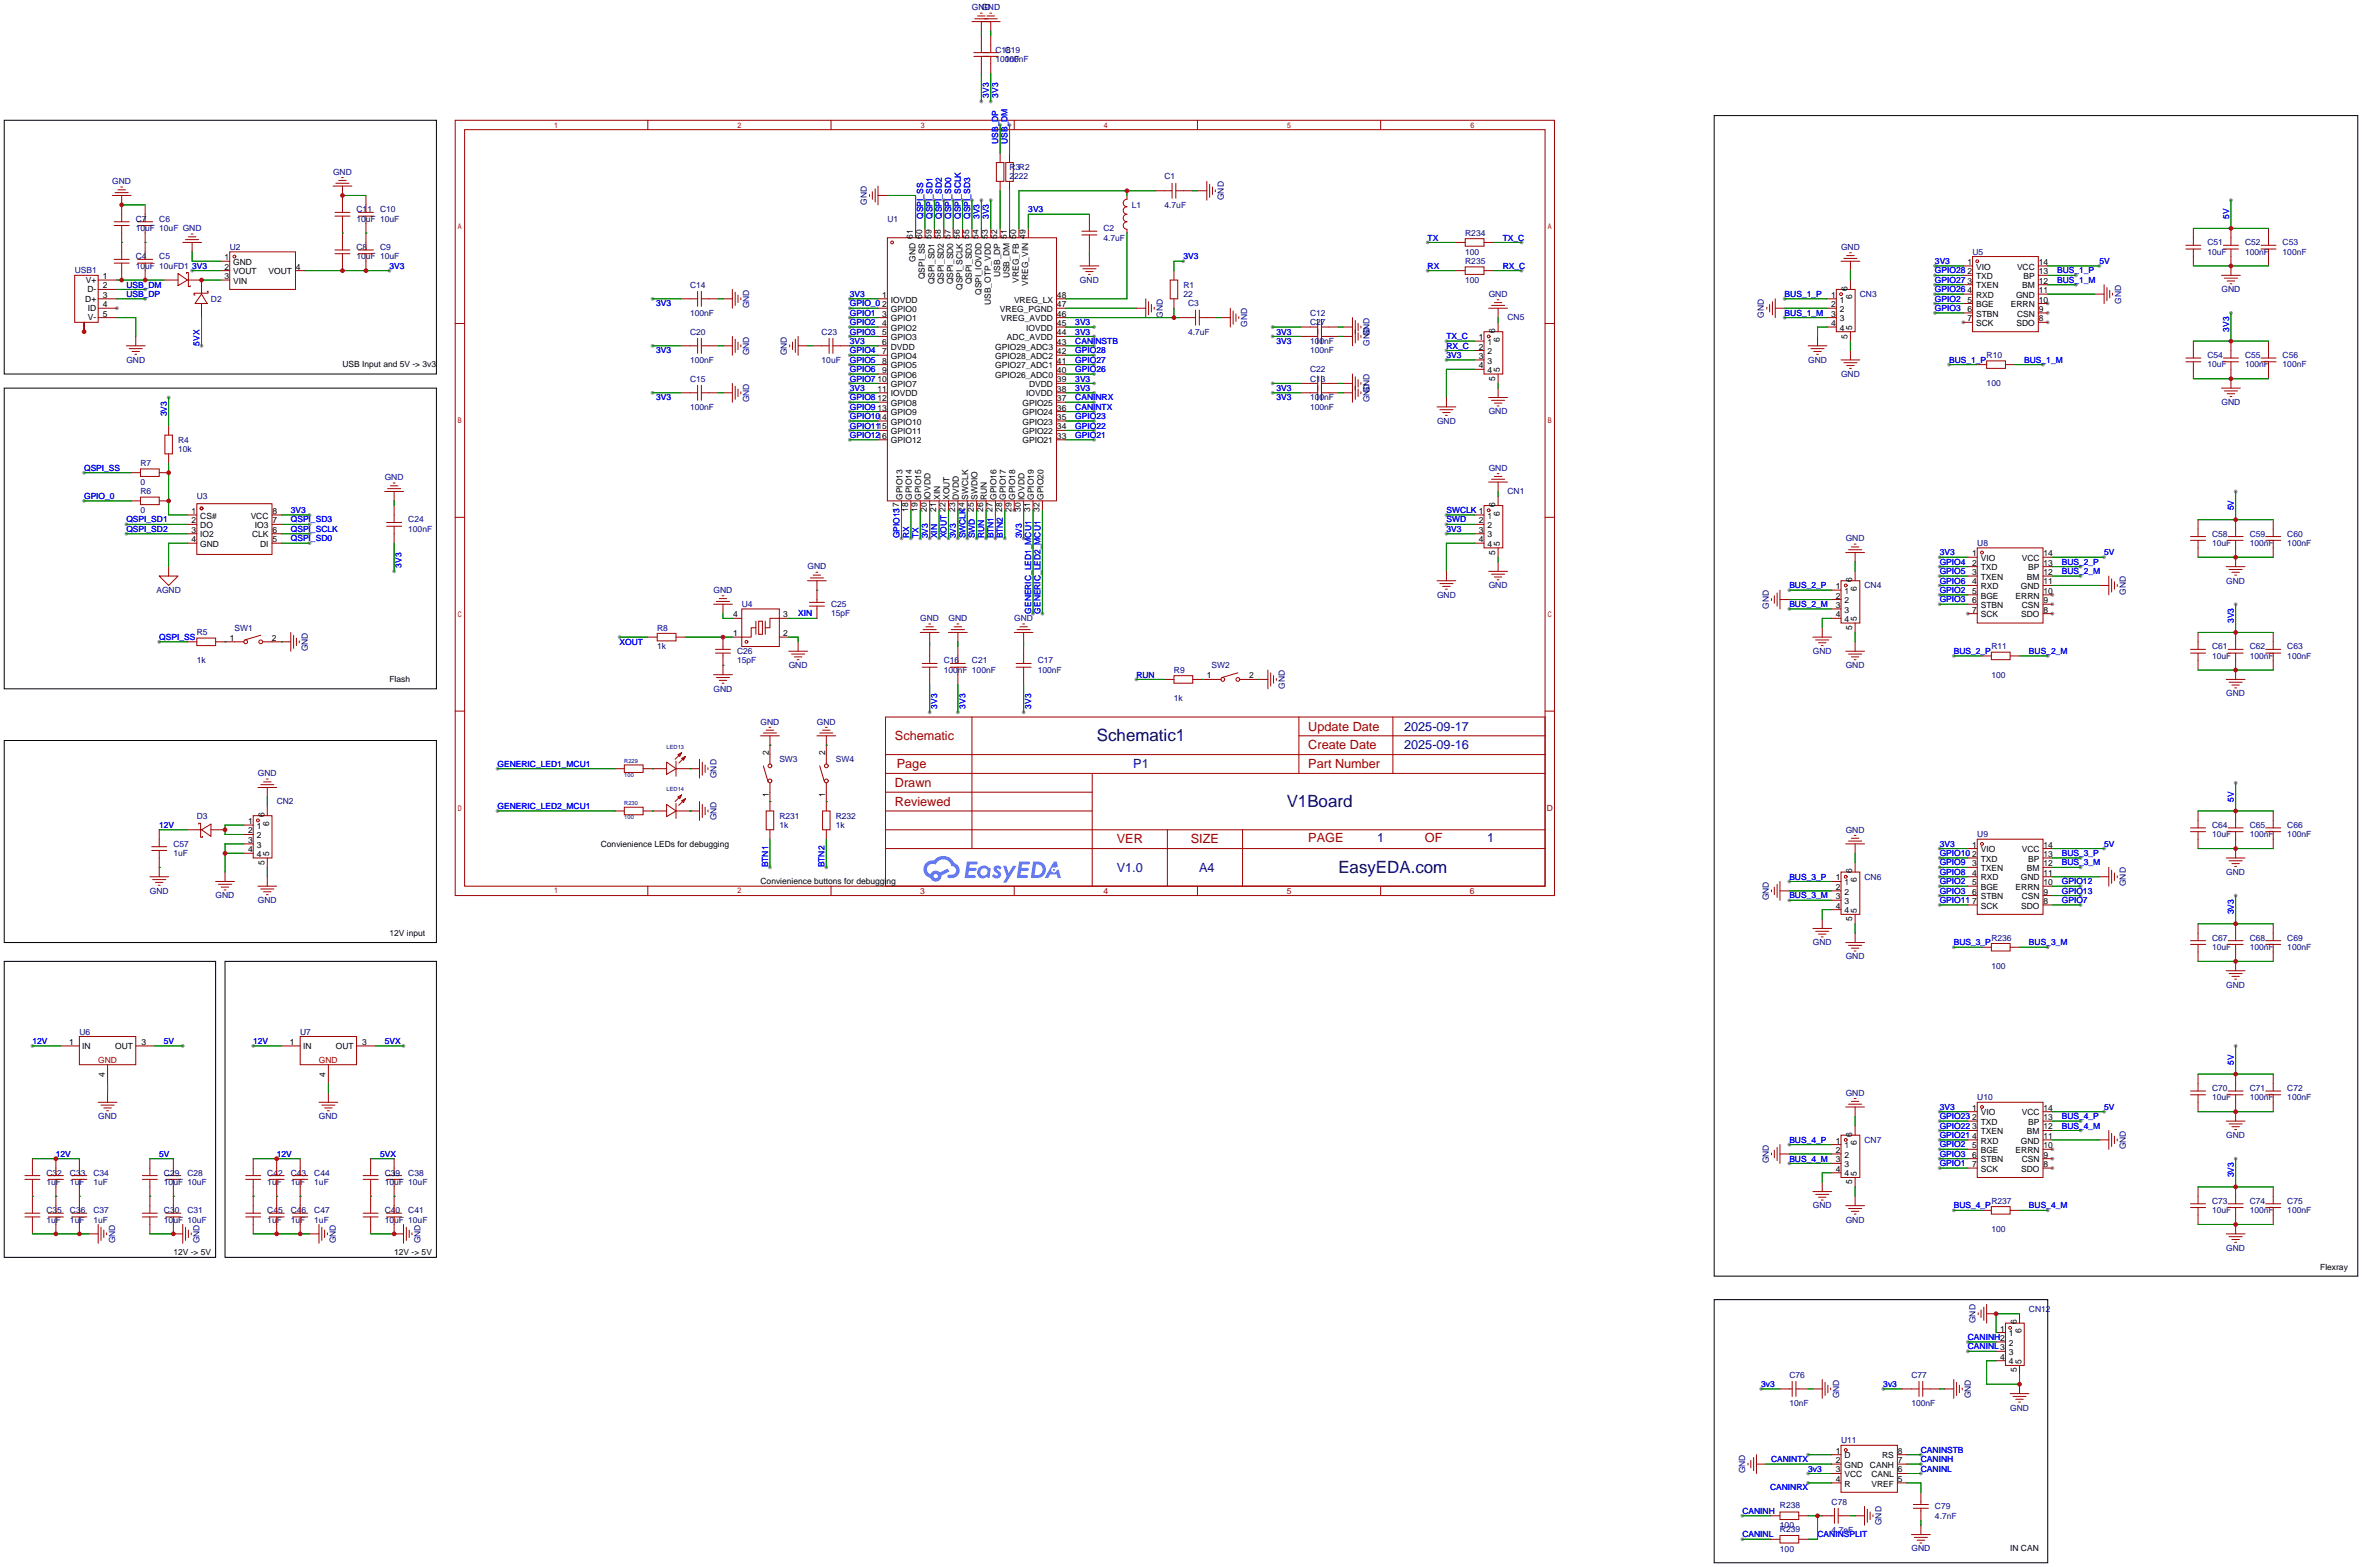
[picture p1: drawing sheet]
<svg xmlns="http://www.w3.org/2000/svg" width="639mm" height="424mm" viewBox="0 0 639 424" stroke-linecap="round" stroke-linejoin="round" font-family="sans-serif">
<defs><g id="words">
<g font-size="4.6" fill="#000080">
<text x="296.5" y="200.4">Schematic1</text>
<text x="347.8" y="218.2">V1Board</text>
<text x="361.8" y="236">EasyEDA.com</text>
</g>
<g font-size="3.4" fill="#a00000">
<text x="353.7" y="197.5">Update Date</text>
<text x="241.9" y="200">Schematic</text>
<text x="353.7" y="202.6">Create Date</text>
<text x="242.4" y="207.6">Page</text>
<text x="353.7" y="207.6">Part Number</text>
<text x="241.9" y="212.7">Drawn</text>
<text x="241.9" y="217.8">Reviewed</text>
<text x="301.9" y="228">VER</text>
<text x="321.9" y="228">SIZE</text>
<text x="353.7" y="227.7">PAGE</text>
<text x="385.2" y="227.7">OF</text>
</g>
<g font-size="3.4" fill="#000080">
<text x="379.6" y="197.5">2025-09-17</text>
<text x="379.6" y="202.6">2025-09-16</text>
<text x="306.4" y="207.6">P1</text>
<text x="372.3" y="227.7">1</text>
<text x="402" y="227.7">1</text>
<text x="301.9" y="235.6">V1.0</text>
<text x="324.2" y="235.6">A4</text>
</g>
<g font-size="2.3" fill="#000080">
<text x="262.8" y="2.8">GND</text>
<text x="265.3" y="2.8">GND</text>
<text x="269.1" y="14.2">C18</text>
<text x="269.1" y="16.8">100nF</text>
<text x="271.7" y="14.2">C19</text>
<text x="271.7" y="16.8">100nF</text>
<text x="90" y="47.2">GND</text>
<text x="272.9" y="46">R3R2</text>
<text x="30.4" y="49.8">GND</text>
<text x="272.9" y="48.5">2222</text>
<text x="314.8" y="48.5">C1</text>
<text x="36.7" y="59.9">C7</text>
<text x="43.1" y="59.9">C6</text>
<text x="96.4" y="57.4">C11</text>
<text x="96.4" y="59.9">10uF 10uF</text>
<text x="102.7" y="57.4">C10</text>
<text x="234.3" y="55.4" transform="rotate(-90 234.3 55.4)">GND</text>
<text x="239.9" y="59.9">U1</text>
<text x="305.9" y="56.1">L1</text>
<text x="314.8" y="56.1">4.7uF</text>
<text x="330.8" y="54.1" transform="rotate(-90 330.8 54.1)">GND</text>
<text x="36.7" y="62.5">10uF 10uF GND</text>
<text x="298.3" y="62.5">C2</text>
<text x="298.3" y="65">4.7uF</text>
<text x="396.1" y="63.8">R234</text>
<text x="36.7" y="70.1">C4</text>
<text x="43.1" y="70.1">C5</text>
<text x="62.1" y="67.6">U2</text>
<text x="96.4" y="67.6">C8</text>
<text x="96.4" y="70.1">10uF 10uF</text>
<text x="102.7" y="67.6">C9</text>
<text x="396.1" y="68.8">100</text>
<text x="396.1" y="71.4">R235</text>
<text x="497.7" y="67.6">GND</text>
<text x="533.3" y="68.8">U5</text>
<text x="596.8" y="66.3">C51</text>
<text x="596.8" y="68.8">10uF</text>
<text x="606.9" y="66.3">C52</text>
<text x="606.9" y="68.8">100nF</text>
<text x="617.1" y="66.3">C53</text>
<text x="617.1" y="68.8">100nF</text>
<text x="20.2" y="73.9">USB1</text>
<text x="36.7" y="72.6">10uF 10uFD1</text>
<text x="186.6" y="77.7">C14</text>
<text x="292" y="76.5">GND</text>
<text x="319.9" y="77.7">R1</text>
<text x="396.1" y="76.5">100</text>
<text x="57" y="81.5">D2</text>
<text x="202.6" y="83.3" transform="rotate(-90 202.6 83.3)">GND</text>
<text x="319.9" y="80.3">22</text>
<text x="321.2" y="82.8">C3</text>
<text x="402.5" y="80.3">GND</text>
<text x="502.8" y="80.3">CN3</text>
<text x="573.4" y="82" transform="rotate(-90 573.4 82)">GND</text>
<text x="600.6" y="79">GND</text>
<text x="186.6" y="85.3">100nF</text>
<text x="314.3" y="85.9" transform="rotate(-90 314.3 85.9)">GND</text>
<text x="337.2" y="88.4" transform="rotate(-90 337.2 88.4)">GND</text>
<text x="354.2" y="85.3">C12</text>
<text x="354.2" y="87.9">C27</text>
<text x="407.5" y="86.6">CN5</text>
<text x="476.9" y="85.9" transform="rotate(-90 476.9 85.9)">GND</text>
<text x="186.6" y="90.4">C20</text>
<text x="222.1" y="90.4">C23</text>
<text x="321.2" y="90.4">4.7uF</text>
<text x="354.2" y="93">100nF</text>
<text x="354.2" y="95.5">100nF</text>
<text x="370.2" y="93.5" transform="rotate(-90 370.2 93.5)">GND</text>
<text x="370.2" y="90.9" transform="rotate(-90 370.2 90.9)">GND</text>
<text x="34.2" y="98">GND</text>
<text x="186.6" y="98">100nF</text>
<text x="202.6" y="96" transform="rotate(-90 202.6 96)">GND</text>
<text x="212.7" y="96" transform="rotate(-90 212.7 96)">GND</text>
<text x="222.1" y="98">10uF</text>
<text x="354.2" y="100.6">C22</text>
<text x="488.8" y="98">GND</text>
<text x="497.7" y="101.9">GND</text>
<text x="537.1" y="96.8">R10</text>
<text x="596.8" y="96.8">C54</text>
<text x="596.8" y="99.3">10uF</text>
<text x="606.9" y="96.8">C55</text>
<text x="606.9" y="99.3">100nF</text>
<text x="617.1" y="96.8">C56</text>
<text x="617.1" y="99.3">100nF</text>
<text x="186.6" y="103.1">C15</text>
<text x="354.2" y="103.1">C13</text>
<text x="370.2" y="106.2" transform="rotate(-90 370.2 106.2)">GND</text>
<text x="537.1" y="104.4">100</text>
<text x="186.6" y="110.7">100nF</text>
<text x="202.6" y="108.7" transform="rotate(-90 202.6 108.7)">GND</text>
<text x="354.2" y="110.7">100nF</text>
<text x="354.2" y="108.2">100nF</text>
<text x="370.2" y="108.7" transform="rotate(-90 370.2 108.7)">GND</text>
<text x="402.5" y="112">GND</text>
<text x="600.6" y="109.5">GND</text>
<text x="48.1" y="119.6">R4</text>
<text x="388.5" y="114.6">GND</text>
<text x="38" y="126">R7</text>
<text x="48.1" y="122.2">10k</text>
<text x="38" y="131.1">0</text>
<text x="104" y="129.8">GND</text>
<text x="402.5" y="127.3">GND</text>
<text x="38" y="133.6">R6</text>
<text x="53.2" y="134.9">U3</text>
<text x="407.5" y="133.6">CN1</text>
<text x="38" y="138.7">0</text>
<text x="110.4" y="141.2">C24</text>
<text x="110.4" y="143.8">100nF</text>
<text x="499" y="146.3">GND</text>
<text x="534.5" y="147.6">U8</text>
<text x="598" y="145">C58</text>
<text x="598" y="147.6">10uF</text>
<text x="608.2" y="145">C59</text>
<text x="608.2" y="147.6">100nF</text>
<text x="618.4" y="145">C60</text>
<text x="618.4" y="147.6">100nF</text>
<text x="218.3" y="153.9">GND</text>
<text x="42.3" y="160.3">AGND</text>
<text x="192.9" y="160.3">GND</text>
<text x="388.5" y="161.5">GND</text>
<text x="402.5" y="159">GND</text>
<text x="504.1" y="159">CN4</text>
<text x="574.7" y="160.8" transform="rotate(-90 574.7 160.8)">GND</text>
<text x="601.9" y="157.7">GND</text>
<text x="200.5" y="164.1">U4</text>
<text x="224.7" y="164.1">C25</text>
<text x="224.7" y="166.6">15pF</text>
<text x="248.8" y="167.9">GND</text>
<text x="256.4" y="167.9">GND</text>
<text x="274.2" y="167.9">GND</text>
<text x="478.2" y="164.6" transform="rotate(-90 478.2 164.6)">GND</text>
<text x="53.2" y="171.7">R5</text>
<text x="63.4" y="170.4">SW1</text>
<text x="177.7" y="170.4">R8</text>
<text x="53.2" y="179.3">1k</text>
<text x="83.2" y="176" transform="rotate(-90 83.2 176)">GND</text>
<text x="177.7" y="175.5">1k</text>
<text x="199.3" y="176.8">C26</text>
<text x="199.3" y="179.3">15pF</text>
<text x="255.1" y="179.3">C16</text>
<text x="262.8" y="179.3">C21</text>
<text x="280.5" y="179.3">C17</text>
<text x="490.1" y="176.8">GND</text>
<text x="538.4" y="175.5">R11</text>
<text x="598" y="175.5">C61</text>
<text x="598" y="178.1">10uF</text>
<text x="608.2" y="175.5">C62</text>
<text x="608.2" y="178.1">100nF</text>
<text x="618.4" y="175.5">C63</text>
<text x="618.4" y="178.1">100nF</text>
<text x="213.2" y="180.6">GND</text>
<text x="255.1" y="181.9">100nF 100nF</text>
<text x="280.5" y="181.9">100nF</text>
<text x="317.4" y="181.9">R9</text>
<text x="327.5" y="180.6">SW2</text>
<text x="499" y="180.6">GND</text>
<text x="538.4" y="183.1">100</text>
<text x="192.9" y="186.9">GND</text>
<text x="317.4" y="189.5">1k</text>
<text x="347.3" y="186.2" transform="rotate(-90 347.3 186.2)">GND</text>
<text x="601.9" y="188.2">GND</text>
<text x="205.6" y="195.8">GND</text>
<text x="220.9" y="195.8">GND</text>
<text x="69.7" y="209.8">GND</text>
<text x="210.7" y="206">SW3</text>
<text x="225.9" y="206">SW4</text>
<text x="193.7" y="210.3" transform="rotate(-90 193.7 210.3)">GND</text>
<text x="53.2" y="221.2">D3</text>
<text x="74.8" y="217.4">CN2</text>
<text x="193.7" y="221.7" transform="rotate(-90 193.7 221.7)">GND</text>
<text x="210.7" y="221.2">R231</text>
<text x="225.9" y="221.2">R232</text>
<text x="210.7" y="223.8">1k</text>
<text x="225.9" y="223.8">1k</text>
<text x="499" y="225">GND</text>
<text x="534.5" y="226.3">U9</text>
<text x="598" y="223.8">C64</text>
<text x="598" y="226.3">10uF</text>
<text x="608.2" y="223.8">C65</text>
<text x="608.2" y="226.3">100nF</text>
<text x="618.4" y="223.8">C66</text>
<text x="618.4" y="226.3">100nF</text>
<text x="46.9" y="228.9">C57</text>
<text x="46.9" y="231.4">1uF</text>
<text x="504.1" y="237.7">CN6</text>
<text x="574.7" y="239.5" transform="rotate(-90 574.7 239.5)">GND</text>
<text x="601.9" y="236.5">GND</text>
<text x="40.5" y="241.6">GND</text>
<text x="58.3" y="242.8">GND</text>
<text x="69.7" y="244.1">GND</text>
<text x="478.2" y="243.3" transform="rotate(-90 478.2 243.3)">GND</text>
<text x="490.1" y="255.5">GND</text>
<text x="538.4" y="254.3">R236</text>
<text x="598" y="254.3">C67</text>
<text x="598" y="256.8">10uF</text>
<text x="608.2" y="254.3">C68</text>
<text x="608.2" y="256.8">100nF</text>
<text x="618.4" y="254.3">C69</text>
<text x="618.4" y="256.8">100nF</text>
<text x="499" y="259.3">GND</text>
<text x="538.4" y="261.9">100</text>
<text x="601.9" y="267">GND</text>
<text x="21.5" y="279.7">U6</text>
<text x="81.2" y="279.7">U7</text>
<text x="499" y="296.2">GND</text>
<text x="534.5" y="297.4">U10</text>
<text x="598" y="294.9">C70</text>
<text x="598" y="297.4">10uF</text>
<text x="608.2" y="294.9">C71</text>
<text x="608.2" y="297.4">100nF</text>
<text x="618.4" y="294.9">C72</text>
<text x="618.4" y="297.4">100nF</text>
<text x="26.5" y="302.5">GND</text>
<text x="86.2" y="302.5">GND</text>
<text x="504.1" y="308.9">CN7</text>
<text x="574.7" y="310.6" transform="rotate(-90 574.7 310.6)">GND</text>
<text x="601.9" y="307.6">GND</text>
<text x="12.6" y="317.8">C32</text>
<text x="18.9" y="317.8">C33</text>
<text x="25.3" y="317.8">C34</text>
<text x="44.3" y="317.8">C29</text>
<text x="50.7" y="317.8">C28</text>
<text x="72.3" y="317.8">C42</text>
<text x="78.6" y="317.8">C43</text>
<text x="85" y="317.8">C44</text>
<text x="104" y="317.8">C39</text>
<text x="110.4" y="317.8">C38</text>
<text x="478.2" y="314.5" transform="rotate(-90 478.2 314.5)">GND</text>
<text x="12.6" y="320.3">1uF</text>
<text x="18.9" y="320.3">1uF</text>
<text x="25.3" y="320.3">1uF</text>
<text x="44.3" y="320.3">10uF 10uF</text>
<text x="72.3" y="320.3">1uF</text>
<text x="78.6" y="320.3">1uF</text>
<text x="85" y="320.3">1uF</text>
<text x="104" y="320.3">10uF 10uF</text>
<text x="12.6" y="327.9">C35</text>
<text x="18.9" y="327.9">C36</text>
<text x="25.3" y="327.9">C37</text>
<text x="44.3" y="327.9">C30</text>
<text x="50.7" y="327.9">C31</text>
<text x="72.3" y="327.9">C45</text>
<text x="78.6" y="327.9">C46</text>
<text x="85" y="327.9">C47</text>
<text x="104" y="327.9">C40</text>
<text x="110.4" y="327.9">C41</text>
<text x="490.1" y="326.6">GND</text>
<text x="538.4" y="325.4">R237</text>
<text x="598" y="325.4">C73</text>
<text x="598" y="327.9">10uF</text>
<text x="608.2" y="325.4">C74</text>
<text x="608.2" y="327.9">100nF</text>
<text x="618.4" y="325.4">C75</text>
<text x="618.4" y="327.9">100nF</text>
<text x="12.6" y="330.5">1uF</text>
<text x="18.9" y="330.5">1uF</text>
<text x="25.3" y="330.5">1uF</text>
<text x="44.3" y="330.5">10uF 10uF</text>
<text x="72.3" y="330.5">1uF</text>
<text x="78.6" y="330.5">1uF</text>
<text x="85" y="330.5">1uF</text>
<text x="104" y="330.5">10uF 10uF</text>
<text x="499" y="330.5">GND</text>
<text x="538.4" y="333">100</text>
<text x="31.1" y="336" transform="rotate(-90 31.1 336)">GND</text>
<text x="54" y="336" transform="rotate(-90 54 336)">GND</text>
<text x="90.8" y="336" transform="rotate(-90 90.8 336)">GND</text>
<text x="113.7" y="336" transform="rotate(-90 113.7 336)">GND</text>
<text x="601.9" y="338.1">GND</text>
<text x="534" y="357.6" transform="rotate(-90 534 357.6)">GND</text>
<text x="548.5" y="354.6">CN12</text>
<text x="483.7" y="372.4">C76</text>
<text x="497.2" y="378" transform="rotate(-90 497.2 378)">GND</text>
<text x="516.8" y="372.4">C77</text>
<text x="532.8" y="378" transform="rotate(-90 532.8 378)">GND</text>
<text x="483.7" y="380">10nF</text>
<text x="516.8" y="380">100nF</text>
<text x="543.4" y="381.3">GND</text>
<text x="497.7" y="390.1">U11</text>
<text x="471.8" y="398.3" transform="rotate(-90 471.8 398.3)">GND</text>
<text x="481.2" y="407.7">R238</text>
<text x="495.2" y="406.7">C78</text>
<text x="523.1" y="407.9">C79</text>
<text x="481.2" y="413">100</text>
<text x="508.6" y="412.2" transform="rotate(-90 508.6 412.2)">GND</text>
<text x="523.1" y="410.5">4.7nF</text>
<text x="481.2" y="414">R239</text>
<text x="481.2" y="419.4">100</text>
<text x="495.2" y="414.3">4.7nF</text>
<text x="516.8" y="419.4">GND</text>
</g>
<g font-size="2.3" fill="#00f">
<text x="267.3" y="26.4" transform="rotate(-90 267.3 26.4)">3V3</text>
<text x="269.9" y="26.4" transform="rotate(-90 269.9 26.4)">3V3</text>
<text x="269.9" y="38.9" transform="rotate(-90 269.9 38.9)">USB_DP</text>
<text x="272.4" y="38.9" transform="rotate(-90 272.4 38.9)">USB_DM</text>
<text x="249.6" y="59.2" transform="rotate(-90 249.6 59.2)">QSPI_SS</text>
<text x="252.1" y="59.2" transform="rotate(-90 252.1 59.2)">QSPI_SD1</text>
<text x="254.6" y="59.2" transform="rotate(-90 254.6 59.2)">QSPI_SD2</text>
<text x="257.2" y="59.2" transform="rotate(-90 257.2 59.2)">QSPI_SD0</text>
<text x="259.7" y="59.2" transform="rotate(-90 259.7 59.2)">QSPI_SCLK</text>
<text x="262.3" y="59.2" transform="rotate(-90 262.3 59.2)">QSPI_SD3</text>
<text x="264.8" y="59.2" transform="rotate(-90 264.8 59.2)">3V3</text>
<text x="267.3" y="59.2" transform="rotate(-90 267.3 59.2)">3V3</text>
<text x="278" y="57.4">3V3</text>
<text x="602.6" y="59.2" transform="rotate(-90 602.6 59.2)">5V</text>
<text x="386" y="65">TX</text>
<text x="406.3" y="65">TX_C</text>
<text x="319.9" y="70.1">3V3</text>
<text x="523.1" y="71.4">3V3</text>
<text x="567.6" y="71.4">5V</text>
<text x="34.2" y="77.7">USB_DM</text>
<text x="51.9" y="72.6">3V3</text>
<text x="105.3" y="72.6">3V3</text>
<text x="386" y="72.6">RX</text>
<text x="406.3" y="72.6">RX_C</text>
<text x="523.1" y="76.5">GPIO27</text>
<text x="523.1" y="73.9">GPIO28</text>
<text x="556.1" y="73.9">BUS_1_P</text>
<text x="556.1" y="76.5">BUS_1_M</text>
<text x="34.2" y="80.3">USB_DP</text>
<text x="177.4" y="82.8">3V3</text>
<text x="229.7" y="80.3">3V3</text>
<text x="229.7" y="82.8">GPIO_0</text>
<text x="482.5" y="80.3">BUS_1_P</text>
<text x="523.1" y="81.5">GPIO2</text>
<text x="523.1" y="79">GPIO26</text>
<text x="229.7" y="87.9">GPIO2</text>
<text x="229.7" y="85.3">GPIO1</text>
<text x="290.7" y="87.9">3V3</text>
<text x="482.5" y="85.3">BUS_1_M</text>
<text x="523.1" y="84.1">GPIO3</text>
<text x="602.6" y="89.7" transform="rotate(-90 602.6 89.7)">3V3</text>
<text x="54" y="93.5" transform="rotate(-90 54 93.5)">5VX</text>
<text x="177.4" y="95.5">3V3</text>
<text x="229.7" y="93">3V3</text>
<text x="229.7" y="90.4">GPIO3</text>
<text x="229.7" y="95.5">GPIO4</text>
<text x="290.7" y="90.4">3V3</text>
<text x="290.7" y="95.5">GPIO28</text>
<text x="290.7" y="93">CANINSTB</text>
<text x="345.1" y="90.4">3V3</text>
<text x="345.1" y="93">3V3</text>
<text x="391" y="91.7">TX_C</text>
<text x="391" y="94.2">RX_C</text>
<text x="229.7" y="100.6">GPIO6</text>
<text x="229.7" y="98">GPIO5</text>
<text x="290.7" y="100.6">GPIO26</text>
<text x="290.7" y="98">GPIO27</text>
<text x="391" y="96.8">3V3</text>
<text x="526.9" y="98">BUS_1_P</text>
<text x="547.2" y="98">BUS_1_M</text>
<text x="229.7" y="105.7">3V3</text>
<text x="229.7" y="103.1">GPIO7</text>
<text x="290.7" y="105.7">3V3</text>
<text x="290.7" y="103.1">3V3</text>
<text x="345.1" y="105.7">3V3</text>
<text x="45.1" y="112.5" transform="rotate(-90 45.1 112.5)">3V3</text>
<text x="177.4" y="108.2">3V3</text>
<text x="229.7" y="108.2">GPIO8</text>
<text x="229.7" y="110.7">GPIO9</text>
<text x="229.7" y="113.3">GPIO1014</text>
<text x="290.7" y="113.3">GPIO23</text>
<text x="290.7" y="110.7">CANINTX</text>
<text x="290.7" y="108.2">CANINRX</text>
<text x="345.1" y="108.2">3V3</text>
<text x="229.7" y="115.8">GPIO1115</text>
<text x="229.7" y="118.4">GPIO1216</text>
<text x="290.7" y="118.4">GPIO21</text>
<text x="290.7" y="115.8">GPIO22</text>
<text x="22.7" y="127.3">QSPI_SS</text>
<text x="22.7" y="134.9">GPIO_0</text>
<text x="603.9" y="137.9" transform="rotate(-90 603.9 137.9)">5V</text>
<text x="34.2" y="141.2">QSPI_SD1</text>
<text x="34.2" y="143.8">QSPI_SD2</text>
<text x="78.6" y="138.7">3V3</text>
<text x="78.6" y="141.2">QSPI_SD3</text>
<text x="78.6" y="143.8">QSPI_SCLK</text>
<text x="391" y="138.7">SWCLK 1</text>
<text x="391" y="141.2">SWD</text>
<text x="391" y="143.8">3V3</text>
<text x="78.6" y="146.3">QSPI_SD0</text>
<text x="243.2" y="145.5" transform="rotate(-90 243.2 145.5)">GPIO1317</text>
<text x="245.7" y="145.5" transform="rotate(-90 245.7 145.5)">RX</text>
<text x="248.3" y="145.5" transform="rotate(-90 248.3 145.5)">TX</text>
<text x="250.8" y="145.5" transform="rotate(-90 250.8 145.5)">3V3</text>
<text x="253.4" y="145.5" transform="rotate(-90 253.4 145.5)">XIN</text>
<text x="255.9" y="145.5" transform="rotate(-90 255.9 145.5)">XOUT 22</text>
<text x="258.4" y="145.5" transform="rotate(-90 258.4 145.5)">3V3</text>
<text x="261" y="145.5" transform="rotate(-90 261 145.5)">SWCLK24</text>
<text x="263.5" y="145.5" transform="rotate(-90 263.5 145.5)">SWD</text>
<text x="266.1" y="145.5" transform="rotate(-90 266.1 145.5)">RUN</text>
<text x="268.6" y="145.5" transform="rotate(-90 268.6 145.5)">BTN1</text>
<text x="271.1" y="145.5" transform="rotate(-90 271.1 145.5)">BTN2</text>
<text x="276.2" y="145.5" transform="rotate(-90 276.2 145.5)">3V3</text>
<text x="108.6" y="153.4" transform="rotate(-90 108.6 153.4)">3V3</text>
<text x="524.4" y="150.1">3V3</text>
<text x="524.4" y="155.2">GPIO5</text>
<text x="524.4" y="152.7">GPIO4</text>
<text x="557.4" y="152.7">BUS_2_P</text>
<text x="557.4" y="155.2">BUS_2_M</text>
<text x="568.8" y="150.1">5V</text>
<text x="483.7" y="159">BUS_2_P</text>
<text x="524.4" y="160.3">GPIO2</text>
<text x="524.4" y="157.7">GPIO6</text>
<text x="215.8" y="166.6">XIN</text>
<text x="278.8" y="165.9" transform="rotate(-90 278.8 165.9)">GENERIC_LED1_MCU1</text>
<text x="281.3" y="165.9" transform="rotate(-90 281.3 165.9)">GENERIC_LED2_MCU1</text>
<text x="483.7" y="164.1">BUS_2_M</text>
<text x="524.4" y="162.8">GPIO3</text>
<text x="43.1" y="173">QSPI_SS</text>
<text x="603.9" y="168.4" transform="rotate(-90 603.9 168.4)">3V3</text>
<text x="167.5" y="174.2">XOUT</text>
<text x="528.2" y="176.8">BUS_2_P</text>
<text x="548.5" y="176.8">BUS_2_M</text>
<text x="307.2" y="183.1">RUN</text>
<text x="253.4" y="191.5" transform="rotate(-90 253.4 191.5)">3V3</text>
<text x="261" y="191.5" transform="rotate(-90 261 191.5)">3V3</text>
<text x="278.8" y="191.5" transform="rotate(-90 278.8 191.5)">3V3</text>
<text x="134.5" y="207.3">GENERIC_LED1_MCU1</text>
<text x="134.5" y="218.7">GENERIC_LED2_MCU1</text>
<text x="603.9" y="216.7" transform="rotate(-90 603.9 216.7)">5V</text>
<text x="43.1" y="223.8">12V</text>
<text x="524.4" y="228.9">3V3</text>
<text x="524.4" y="233.9">GPIO9</text>
<text x="524.4" y="231.4">GPIO10</text>
<text x="557.4" y="231.4">BUS_3_P</text>
<text x="557.4" y="233.9">BUS_3_M</text>
<text x="568.8" y="228.9">5V</text>
<text x="207.6" y="234.4" transform="rotate(-90 207.6 234.4)">BTN1</text>
<text x="222.9" y="234.4" transform="rotate(-90 222.9 234.4)">BTN2</text>
<text x="483.7" y="237.7">BUS_3_P</text>
<text x="524.4" y="239">GPIO2</text>
<text x="524.4" y="236.5">GPIO8</text>
<text x="557.4" y="239">GPIO12</text>
<text x="483.7" y="242.8">BUS_3_M</text>
<text x="524.4" y="241.6">GPIO3</text>
<text x="524.4" y="244.1">GPIO11</text>
<text x="557.4" y="241.6">GPIO13</text>
<text x="557.4" y="244.1">GPIO7</text>
<text x="603.9" y="247.1" transform="rotate(-90 603.9 247.1)">3V3</text>
<text x="528.2" y="255.5">BUS_3_P</text>
<text x="548.5" y="255.5">BUS_3_M</text>
<text x="8.8" y="282.2">12V</text>
<text x="44.3" y="282.2">5V</text>
<text x="68.5" y="282.2">12V</text>
<text x="104" y="282.2">5VX</text>
<text x="603.9" y="287.8" transform="rotate(-90 603.9 287.8)">5V</text>
<text x="524.4" y="300">3V3</text>
<text x="568.8" y="300">5V</text>
<text x="524.4" y="305.1">GPIO22</text>
<text x="524.4" y="302.5">GPIO23</text>
<text x="557.4" y="302.5">BUS_4_P</text>
<text x="557.4" y="305.1">BUS_4_M</text>
<text x="483.7" y="308.9">BUS_4_P</text>
<text x="524.4" y="310.1">GPIO2</text>
<text x="524.4" y="307.6">GPIO21</text>
<text x="15.1" y="312.7">12V</text>
<text x="43.1" y="312.7">5V</text>
<text x="74.8" y="312.7">12V</text>
<text x="102.7" y="312.7">5VX</text>
<text x="483.7" y="313.9">BUS_4_M</text>
<text x="524.4" y="312.7">GPIO3</text>
<text x="524.4" y="315.2">GPIO1</text>
<text x="603.9" y="318.3" transform="rotate(-90 603.9 318.3)">3V3</text>
<text x="528.2" y="326.6">BUS_4_P</text>
<text x="548.5" y="326.6">BUS_4_M</text>
<text x="532" y="364.7">CANINL3</text>
<text x="532" y="362.2">CANINH2</text>
<text x="476.1" y="374.9">3v3</text>
<text x="509.1" y="374.9">3v3</text>
<text x="478.8" y="395.2">CANINTX</text>
<text x="519.3" y="392.7">CANINSTB</text>
<text x="519.3" y="395.2">CANINH</text>
<text x="488.8" y="397.8">3v3</text>
<text x="519.3" y="397.8">CANINL</text>
<text x="478.5" y="402.8">CANINRX</text>
<text x="471" y="409.2">CANINH</text>
<text x="471" y="415.5">CANINL</text>
<text x="491.4" y="415.5">CANINSPLIT</text>
</g>
<g font-size="2.3">
<text x="246.8" y="64.6" transform="rotate(-90 246.8 64.6)">61</text>
<text x="249.3" y="64.6" transform="rotate(-90 249.3 64.6)">60</text>
<text x="251.8" y="64.6" transform="rotate(-90 251.8 64.6)">59</text>
<text x="254.4" y="64.6" transform="rotate(-90 254.4 64.6)">58</text>
<text x="256.9" y="64.6" transform="rotate(-90 256.9 64.6)">57</text>
<text x="259.5" y="64.6" transform="rotate(-90 259.5 64.6)">56</text>
<text x="262" y="64.6" transform="rotate(-90 262 64.6)">55</text>
<text x="264.5" y="64.6" transform="rotate(-90 264.5 64.6)">54</text>
<text x="267.1" y="64.6" transform="rotate(-90 267.1 64.6)">53</text>
<text x="269.6" y="64.6" transform="rotate(-90 269.6 64.6)">52</text>
<text x="272.2" y="64.6" transform="rotate(-90 272.2 64.6)">51</text>
<text x="274.7" y="64.6" transform="rotate(-90 274.7 64.6)">50</text>
<text x="277.2" y="64.6" transform="rotate(-90 277.2 64.6)">49</text>
<text x="60.7" y="70.3">1</text>
<text x="63" y="71.6">GND</text>
<text x="247.5" y="70.8" transform="rotate(-90 247.5 70.8)">GND</text>
<text x="531.9" y="71.6">1</text>
<text x="551.2" y="71.6">14</text>
<text x="23.2" y="76.4">V+</text>
<text x="27.8" y="75.4">1</text>
<text x="27.8" y="78">2</text>
<text x="60.7" y="72.9">2</text>
<text x="60.7" y="75.4">3</text>
<text x="63" y="74.1">VOUT</text>
<text x="63" y="76.7">VIN</text>
<text x="72.6" y="74.1">VOUT</text>
<text x="80" y="72.9">4</text>
<text x="250.1" y="75.5" transform="rotate(-90 250.1 75.5)">QSPI_SS</text>
<text x="252.6" y="76.9" transform="rotate(-90 252.6 76.9)">QSPI_SD1</text>
<text x="255.1" y="76.9" transform="rotate(-90 255.1 76.9)">QSPI_SD2</text>
<text x="257.7" y="76.9" transform="rotate(-90 257.7 76.9)">QSPI_SD0</text>
<text x="262.8" y="76.9" transform="rotate(-90 262.8 76.9)">QSPI_SD3</text>
<text x="270.4" y="74.8" transform="rotate(-90 270.4 74.8)">USB_DP</text>
<text x="272.9" y="75.2" transform="rotate(-90 272.9 75.2)">USB_DM</text>
<text x="275.5" y="76.4" transform="rotate(-90 275.5 76.4)">VREG_FB</text>
<text x="278" y="77.2" transform="rotate(-90 278 77.2)">VREG_VIN</text>
<text x="531.9" y="74.1">2</text>
<text x="531.9" y="76.7">3</text>
<text x="534.2" y="72.9">VIO</text>
<text x="534.2" y="75.4">TXD</text>
<text x="534.2" y="78">TXEN</text>
<text x="545.3" y="72.9">VCC</text>
<text x="546.7" y="78">BM</text>
<text x="547.1" y="75.4">BP</text>
<text x="551.2" y="76.7">12</text>
<text x="551.2" y="74.1">13</text>
<text x="23.1" y="81.5">D+</text>
<text x="23.6" y="79">D-</text>
<text x="27.8" y="80.5">3</text>
<text x="27.8" y="83">4</text>
<text x="238.5" y="80.5">1</text>
<text x="238.5" y="83">2</text>
<text x="240.8" y="81.8">IOVDD</text>
<text x="260.2" y="78.4" transform="rotate(-90 260.2 78.4)">QSPI_SCLK</text>
<text x="265.3" y="79.7" transform="rotate(-90 265.3 79.7)">QSPI_IOVDD</text>
<text x="267.8" y="82.5" transform="rotate(-90 267.8 82.5)">USB_OTP_VDD</text>
<text x="274.1" y="81.8">VREG_LX</text>
<text x="285.8" y="83">47</text>
<text x="285.8" y="80.5">48</text>
<text x="495" y="80.5">1</text>
<text x="495" y="83">2</text>
<text x="497.4" y="81.8">1</text>
<text x="499.5" y="78.6" transform="rotate(-90 499.5 78.6)">6</text>
<text x="500.8" y="80.9" transform="rotate(-90 500.8 80.9)">6</text>
<text x="531.9" y="79.2">4</text>
<text x="531.9" y="81.8">5</text>
<text x="534.2" y="80.5">RXD</text>
<text x="534.2" y="83">BGE</text>
<text x="543.6" y="83">ERRN</text>
<text x="545" y="80.5">GND</text>
<text x="551.2" y="81.8">10</text>
<text x="551.2" y="79.2">11</text>
<text x="23.7" y="84.1">ID</text>
<text x="23.7" y="86.6">V-</text>
<text x="27.8" y="85.6">5</text>
<text x="238.5" y="85.6">3</text>
<text x="238.5" y="88.1">4</text>
<text x="240.8" y="84.3">GPIO0</text>
<text x="240.8" y="86.8">GPIO1</text>
<text x="240.8" y="89.4">GPIO2</text>
<text x="270.3" y="84.3">VREG_PGND</text>
<text x="270.6" y="86.8">VREG_AVDD</text>
<text x="277.4" y="89.4">IOVDD</text>
<text x="285.8" y="88.1">45</text>
<text x="285.8" y="85.6">46</text>
<text x="495" y="85.6">3</text>
<text x="495" y="88.1">4</text>
<text x="497.4" y="84.3">2</text>
<text x="497.4" y="86.8">3</text>
<text x="497.4" y="89.4">4</text>
<text x="500.8" y="89.2" transform="rotate(-90 500.8 89.2)">5</text>
<text x="531.9" y="84.3">6</text>
<text x="531.9" y="86.8">7</text>
<text x="534.2" y="85.6">STBN</text>
<text x="534.2" y="88.1">SCK</text>
<text x="545.2" y="88.1">SDO</text>
<text x="545.3" y="85.6">CSN</text>
<text x="551.2" y="86.8">8</text>
<text x="551.2" y="84.3">9</text>
<text x="238.5" y="90.7">5</text>
<text x="238.5" y="93.2">6</text>
<text x="238.5" y="95.7">7</text>
<text x="240.8" y="91.9">GPIO3</text>
<text x="240.8" y="94.5">DVDD</text>
<text x="269.1" y="94.5">GPIO29_ADC3</text>
<text x="272.2" y="91.9">ADC_AVDD</text>
<text x="285.8" y="95.7">42</text>
<text x="285.8" y="93.2">43</text>
<text x="285.8" y="90.7">44</text>
<text x="399.8" y="91.9">1</text>
<text x="399.8" y="94.5">2</text>
<text x="402.1" y="93.2">1</text>
<text x="402.1" y="95.7">2</text>
<text x="404.2" y="90" transform="rotate(-90 404.2 90)">6</text>
<text x="405.5" y="92.4" transform="rotate(-90 405.5 92.4)">6</text>
<text x="499.5" y="91.5" transform="rotate(-90 499.5 91.5)">5</text>
<text x="92.6" y="99.3">USB Input and 5V -&gt; 3v3</text>
<text x="238.5" y="98.3">8</text>
<text x="238.5" y="100.8">9</text>
<text x="240.8" y="97">GPIO4</text>
<text x="240.8" y="99.5">GPIO5</text>
<text x="269.1" y="99.5">GPIO27_ADC1</text>
<text x="269.1" y="97">GPIO28_ADC2</text>
<text x="285.8" y="100.8">40</text>
<text x="285.8" y="98.3">41</text>
<text x="399.8" y="97">3</text>
<text x="399.8" y="99.5">4</text>
<text x="402.1" y="98.3">3</text>
<text x="402.1" y="100.8">4</text>
<text x="405.5" y="100.6" transform="rotate(-90 405.5 100.6)">5</text>
<text x="237.2" y="103.4">10</text>
<text x="237.2" y="105.9">11</text>
<text x="240.8" y="102.1">GPIO6</text>
<text x="240.8" y="104.6">GPIO7</text>
<text x="240.8" y="107.2">IOVDD</text>
<text x="269.1" y="102.1">GPIO26_ADC0</text>
<text x="277.4" y="107.2">IOVDD</text>
<text x="278.2" y="104.6">DVDD</text>
<text x="285.8" y="105.9">38</text>
<text x="285.8" y="103.4">39</text>
<text x="404.2" y="103" transform="rotate(-90 404.2 103)">5</text>
<text x="237.2" y="108.4">12</text>
<text x="237.2" y="111">13</text>
<text x="240.8" y="109.7">GPIO8</text>
<text x="240.8" y="112.2">GPIO9</text>
<text x="276.4" y="112.2">GPIO24</text>
<text x="276.4" y="109.7">GPIO25</text>
<text x="285.8" y="113.5">35</text>
<text x="285.8" y="111">36</text>
<text x="285.8" y="108.4">37</text>
<text x="240.8" y="114.8">GPIO10</text>
<text x="240.8" y="117.3">GPIO11</text>
<text x="240.8" y="119.9">GPIO12</text>
<text x="276.4" y="119.9">GPIO21</text>
<text x="276.4" y="117.3">GPIO22</text>
<text x="276.4" y="114.8">GPIO23</text>
<text x="285.8" y="118.6">33</text>
<text x="285.8" y="116.1">34</text>
<text x="244" y="135.1" transform="rotate(-90 244 135.1)">GPIO13</text>
<text x="246.5" y="135.1" transform="rotate(-90 246.5 135.1)">GPIO14</text>
<text x="249" y="135.1" transform="rotate(-90 249 135.1)">GPIO15</text>
<text x="251.6" y="135.1" transform="rotate(-90 251.6 135.1)">IOVDD</text>
<text x="254.1" y="135.1" transform="rotate(-90 254.1 135.1)">XIN</text>
<text x="256.7" y="135.1" transform="rotate(-90 256.7 135.1)">XOUT</text>
<text x="259.2" y="135.1" transform="rotate(-90 259.2 135.1)">DVDD</text>
<text x="261.7" y="135.1" transform="rotate(-90 261.7 135.1)">SWCLK</text>
<text x="264.3" y="135.1" transform="rotate(-90 264.3 135.1)">SWDIO</text>
<text x="266.8" y="135.1" transform="rotate(-90 266.8 135.1)">RUN</text>
<text x="269.4" y="135.1" transform="rotate(-90 269.4 135.1)">GPIO16</text>
<text x="271.9" y="135.1" transform="rotate(-90 271.9 135.1)">GPIO17</text>
<text x="274.4" y="135.1" transform="rotate(-90 274.4 135.1)">GPIO18</text>
<text x="277" y="135.1" transform="rotate(-90 277 135.1)">IOVDD</text>
<text x="279.5" y="135.1" transform="rotate(-90 279.5 135.1)">GPIO19</text>
<text x="282.1" y="135.1" transform="rotate(-90 282.1 135.1)">GPIO20</text>
<text x="404.2" y="137" transform="rotate(-90 404.2 137)">6</text>
<text x="51.8" y="138.9">1</text>
<text x="51.8" y="141.5">2</text>
<text x="51.8" y="144">3</text>
<text x="54.2" y="140.2">CS#</text>
<text x="54.2" y="142.7">DO</text>
<text x="67.8" y="140.2">VCC</text>
<text x="68.9" y="142.7">IO3</text>
<text x="73.7" y="144">6</text>
<text x="73.7" y="141.5">7</text>
<text x="73.7" y="138.9">8</text>
<text x="245.5" y="138.3" transform="rotate(-90 245.5 138.3)">18</text>
<text x="248" y="138.3" transform="rotate(-90 248 138.3)">19</text>
<text x="250.6" y="138.3" transform="rotate(-90 250.6 138.3)">20</text>
<text x="253.1" y="138.3" transform="rotate(-90 253.1 138.3)">21</text>
<text x="258.2" y="138.3" transform="rotate(-90 258.2 138.3)">23</text>
<text x="263.3" y="138.3" transform="rotate(-90 263.3 138.3)">25</text>
<text x="265.8" y="138.3" transform="rotate(-90 265.8 138.3)">26</text>
<text x="268.4" y="138.3" transform="rotate(-90 268.4 138.3)">27</text>
<text x="270.9" y="138.3" transform="rotate(-90 270.9 138.3)">28</text>
<text x="273.4" y="138.3" transform="rotate(-90 273.4 138.3)">29</text>
<text x="276" y="138.3" transform="rotate(-90 276 138.3)">30</text>
<text x="278.5" y="138.3" transform="rotate(-90 278.5 138.3)">31</text>
<text x="281.1" y="138.3" transform="rotate(-90 281.1 138.3)">32</text>
<text x="399.8" y="141.5">2</text>
<text x="399.8" y="144">3</text>
<text x="402.1" y="140.2">1</text>
<text x="402.1" y="142.7">2</text>
<text x="405.5" y="139.4" transform="rotate(-90 405.5 139.4)">6</text>
<text x="51.8" y="146.5">4</text>
<text x="54.2" y="145.3">IO2</text>
<text x="54.2" y="147.8">GND</text>
<text x="68.1" y="145.3">CLK</text>
<text x="70.3" y="147.8">DI</text>
<text x="73.7" y="146.5">5</text>
<text x="399.8" y="146.5">4</text>
<text x="402.1" y="145.3">3</text>
<text x="402.1" y="147.8">4</text>
<text x="404.2" y="150" transform="rotate(-90 404.2 150)">5</text>
<text x="405.5" y="147.6" transform="rotate(-90 405.5 147.6)">5</text>
<text x="533.1" y="150.3">1</text>
<text x="533.1" y="152.9">2</text>
<text x="533.1" y="155.4">3</text>
<text x="535.5" y="151.6">VIO</text>
<text x="535.5" y="154.2">TXD</text>
<text x="546.6" y="151.6">VCC</text>
<text x="548.3" y="154.2">BP</text>
<text x="552.4" y="155.4">12</text>
<text x="552.4" y="152.9">13</text>
<text x="552.4" y="150.3">14</text>
<text x="496.3" y="159.2">1</text>
<text x="496.3" y="161.8">2</text>
<text x="498.7" y="160.5">1</text>
<text x="500.8" y="157.3" transform="rotate(-90 500.8 157.3)">6</text>
<text x="502" y="159.7" transform="rotate(-90 502 159.7)">6</text>
<text x="533.1" y="158">4</text>
<text x="533.1" y="160.5">5</text>
<text x="535.5" y="156.7">TXEN</text>
<text x="535.5" y="159.2">RXD</text>
<text x="535.5" y="161.8">BGE</text>
<text x="544.9" y="161.8">ERRN</text>
<text x="546.3" y="159.2">GND</text>
<text x="548" y="156.7">BM</text>
<text x="552.4" y="160.5">10</text>
<text x="552.4" y="158">11</text>
<text x="198.2" y="166.9">4</text>
<text x="211.7" y="166.9">3</text>
<text x="496.3" y="164.3">3</text>
<text x="496.3" y="166.9">4</text>
<text x="498.7" y="163">2</text>
<text x="498.7" y="165.6">3</text>
<text x="502" y="167.9" transform="rotate(-90 502 167.9)">5</text>
<text x="533.1" y="163">6</text>
<text x="533.1" y="165.6">7</text>
<text x="535.5" y="164.3">STBN</text>
<text x="535.5" y="166.9">SCK</text>
<text x="546.4" y="166.9">SDO</text>
<text x="546.6" y="164.3">CSN</text>
<text x="552.4" y="165.6">8</text>
<text x="552.4" y="163">9</text>
<text x="62.1" y="173.2">1</text>
<text x="73.5" y="173.2">2</text>
<text x="198.2" y="171.9">1</text>
<text x="211.7" y="171.9">2</text>
<text x="498.7" y="168.1">4</text>
<text x="500.8" y="170.3" transform="rotate(-90 500.8 170.3)">5</text>
<text x="105.3" y="184.4">Flash</text>
<text x="326.3" y="183.4">1</text>
<text x="337.7" y="183.4">2</text>
<text x="207.9" y="204" transform="rotate(-90 207.9 204)">2</text>
<text x="223.1" y="204" transform="rotate(-90 223.1 204)">2</text>
<text x="207.9" y="215.4" transform="rotate(-90 207.9 215.4)">1</text>
<text x="223.1" y="215.4" transform="rotate(-90 223.1 215.4)">1</text>
<text x="71.5" y="220.8" transform="rotate(-90 71.5 220.8)">6</text>
<text x="67.1" y="222.7">1</text>
<text x="67.1" y="225.3">2</text>
<text x="67.1" y="227.8">3</text>
<text x="69.4" y="224">1</text>
<text x="69.4" y="226.5">2</text>
<text x="72.8" y="223.2" transform="rotate(-90 72.8 223.2)">6</text>
<text x="67.1" y="230.4">4</text>
<text x="69.4" y="229.1">3</text>
<text x="69.4" y="231.6">4</text>
<text x="71.5" y="233.8" transform="rotate(-90 71.5 233.8)">5</text>
<text x="72.8" y="231.4" transform="rotate(-90 72.8 231.4)">5</text>
<text x="162.4" y="228.9">Convienience LEDs for debugging</text>
<text x="533.1" y="229.1">1</text>
<text x="533.1" y="231.6">2</text>
<text x="535.5" y="230.4">VIO</text>
<text x="535.5" y="232.9">TXD</text>
<text x="546.6" y="230.4">VCC</text>
<text x="548.3" y="232.9">BP</text>
<text x="552.4" y="231.6">13</text>
<text x="552.4" y="229.1">14</text>
<text x="205.6" y="239">Convienience buttons for debugging</text>
<text x="496.3" y="238">1</text>
<text x="498.7" y="239.2">1</text>
<text x="500.8" y="236.1" transform="rotate(-90 500.8 236.1)">6</text>
<text x="502" y="238.4" transform="rotate(-90 502 238.4)">6</text>
<text x="533.1" y="234.2">3</text>
<text x="533.1" y="236.7">4</text>
<text x="533.1" y="239.2">5</text>
<text x="535.5" y="235.4">TXEN</text>
<text x="535.5" y="238">RXD</text>
<text x="546.3" y="238">GND</text>
<text x="548" y="235.4">BM</text>
<text x="552.4" y="239.2">10</text>
<text x="552.4" y="236.7">11</text>
<text x="552.4" y="234.2">12</text>
<text x="496.3" y="240.5">2</text>
<text x="496.3" y="243.1">3</text>
<text x="496.3" y="245.6">4</text>
<text x="498.7" y="241.8">2</text>
<text x="498.7" y="244.3">3</text>
<text x="533.1" y="241.8">6</text>
<text x="533.1" y="244.3">7</text>
<text x="535.5" y="240.5">BGE</text>
<text x="535.5" y="243.1">STBN</text>
<text x="535.5" y="245.6">SCK</text>
<text x="544.9" y="240.5">ERRN</text>
<text x="546.4" y="245.6">SDO</text>
<text x="546.6" y="243.1">CSN</text>
<text x="552.4" y="244.3">8</text>
<text x="552.4" y="241.8">9</text>
<text x="498.7" y="246.9">4</text>
<text x="500.8" y="249" transform="rotate(-90 500.8 249)">5</text>
<text x="502" y="246.7" transform="rotate(-90 502 246.7)">5</text>
<text x="105.3" y="253">12V input</text>
<text x="18.7" y="282.4">1</text>
<text x="22.2" y="283.4">IN</text>
<text x="31.1" y="283.4">OUT</text>
<text x="38.2" y="282.4">3</text>
<text x="78.4" y="282.4">1</text>
<text x="81.9" y="283.4">IN</text>
<text x="90.8" y="283.4">OUT</text>
<text x="97.9" y="282.4">3</text>
<text x="28.3" y="291.1" transform="rotate(-90 28.3 291.1)">4</text>
<text x="88" y="291.1" transform="rotate(-90 88 291.1)">4</text>
<text x="533.1" y="300.2">1</text>
<text x="533.1" y="302.7">2</text>
<text x="533.1" y="305.3">3</text>
<text x="535.5" y="301.5">VIO</text>
<text x="535.5" y="304">TXD</text>
<text x="546.6" y="301.5">VCC</text>
<text x="548.3" y="304">BP</text>
<text x="552.4" y="305.3">12</text>
<text x="552.4" y="302.7">13</text>
<text x="552.4" y="300.2">14</text>
<text x="496.3" y="309.1">1</text>
<text x="496.3" y="311.6">2</text>
<text x="498.7" y="310.4">1</text>
<text x="500.8" y="307.2" transform="rotate(-90 500.8 307.2)">6</text>
<text x="502" y="309.5" transform="rotate(-90 502 309.5)">6</text>
<text x="533.1" y="307.8">4</text>
<text x="533.1" y="310.4">5</text>
<text x="535.5" y="306.6">TXEN</text>
<text x="535.5" y="309.1">RXD</text>
<text x="535.5" y="311.6">BGE</text>
<text x="544.9" y="311.6">ERRN</text>
<text x="546.3" y="309.1">GND</text>
<text x="548" y="306.6">BM</text>
<text x="552.4" y="310.4">10</text>
<text x="552.4" y="307.8">11</text>
<text x="496.3" y="314.2">3</text>
<text x="496.3" y="316.7">4</text>
<text x="498.7" y="312.9">2</text>
<text x="498.7" y="315.4">3</text>
<text x="498.7" y="318">4</text>
<text x="502" y="317.8" transform="rotate(-90 502 317.8)">5</text>
<text x="533.1" y="312.9">6</text>
<text x="533.1" y="315.4">7</text>
<text x="535.5" y="314.2">STBN</text>
<text x="535.5" y="316.7">SCK</text>
<text x="546.4" y="316.7">SDO</text>
<text x="546.6" y="314.2">CSN</text>
<text x="552.4" y="315.4">8</text>
<text x="552.4" y="312.9">9</text>
<text x="500.8" y="320.1" transform="rotate(-90 500.8 320.1)">5</text>
<text x="46.9" y="339.3">12V -&gt; 5V</text>
<text x="106.6" y="339.3">12V -&gt; 5V</text>
<text x="627.3" y="343.2">Flexray</text>
<text x="540.8" y="359.9">1</text>
<text x="545.2" y="358" transform="rotate(-90 545.2 358)">6</text>
<text x="543.1" y="361.2">1</text>
<text x="543.1" y="363.7">2</text>
<text x="546.5" y="360.3" transform="rotate(-90 546.5 360.3)">6</text>
<text x="540.8" y="367.5">4</text>
<text x="543.1" y="366.2">3</text>
<text x="543.1" y="368.8">4</text>
<text x="545.2" y="370.9" transform="rotate(-90 545.2 370.9)">5</text>
<text x="546.5" y="368.6" transform="rotate(-90 546.5 368.6)">5</text>
<text x="496.3" y="392.9">1</text>
<text x="496.3" y="395.5">2</text>
<text x="498.7" y="394.2">D</text>
<text x="508.8" y="394.2">RS</text>
<text x="513.1" y="395.5">7</text>
<text x="513.1" y="392.9">8</text>
<text x="496.3" y="398">3</text>
<text x="496.3" y="400.5">4</text>
<text x="498.7" y="396.7">GND</text>
<text x="498.7" y="399.3">VCC</text>
<text x="498.7" y="401.8">R</text>
<text x="505.5" y="396.7">CANH</text>
<text x="505.9" y="401.8">VREF</text>
<text x="505.9" y="399.3">CANL</text>
<text x="513.1" y="400.5">5</text>
<text x="513.1" y="398">6</text>
<text x="543.4" y="419.4">IN CAN</text>
</g>
<g font-size="2.3" fill="#a00000">
<text x="418.1" y="219.2">D</text>
<text x="248.8" y="241.6">3</text>
<text x="298.3" y="241.6">4</text>
<text x="347.9" y="241.6">5</text>
<text x="397.4" y="241.6">6</text>
<text x="26.5" y="287.3">GND</text>
<text x="86.2" y="287.3">GND</text>
</g>
<g font-size="1.5" fill="#000080">
<text x="180.2" y="202.3">LED13</text>
<text x="168.8" y="206.2">R229</text>
<text x="168.8" y="210">100</text>
<text x="180.2" y="213.8">LED14</text>
<text x="168.8" y="217.6">R230</text>
<text x="168.8" y="221.4">100</text>
</g>
</g></defs>
<g fill="#999">
<circle cx="274.2" cy="137.9" r=".51"/>
<circle cx="31.6" cy="83.3" r=".51"/>
<circle cx="530.7" cy="87.1" r=".51"/>
<circle cx="553.6" cy="87.1" r=".51"/>
<circle cx="553.6" cy="84.6" r=".51"/>
<circle cx="553.6" cy="82" r=".51"/>
<circle cx="532" cy="165.9" r=".51"/>
<circle cx="554.9" cy="165.9" r=".51"/>
<circle cx="554.9" cy="163.3" r=".51"/>
<circle cx="554.9" cy="160.8" r=".51"/>
<circle cx="554.9" cy="315.7" r=".51"/>
<circle cx="554.9" cy="313.2" r=".51"/>
<circle cx="554.9" cy="310.6" r=".51"/>
<circle cx="319.9" cy="70.6" r=".51"/>
<circle cx="272.9" cy="33.8" r=".51"/>
<circle cx="270.4" cy="33.8" r=".51"/>
<circle cx="39.2" cy="78.2" r=".51"/>
<circle cx="39.2" cy="80.8" r=".51"/>
<circle cx="51.9" cy="73.2" r=".51"/>
<circle cx="105.3" cy="73.2" r=".51"/>
<circle cx="295.8" cy="88.4" r=".51"/>
<circle cx="344" cy="88.4" r=".51"/>
<circle cx="344" cy="106.2" r=".51"/>
<circle cx="176.4" cy="80.8" r=".51"/>
<circle cx="176.4" cy="106.2" r=".51"/>
<circle cx="251.3" cy="192.5" r=".51"/>
<circle cx="276.7" cy="192.5" r=".51"/>
<circle cx="265.3" cy="27.4" r=".51"/>
<circle cx="267.8" cy="27.4" r=".51"/>
<circle cx="267.8" cy="54.1" r=".51"/>
<circle cx="265.3" cy="54.1" r=".51"/>
<circle cx="229.7" cy="80.8" r=".51"/>
<circle cx="295.8" cy="106.2" r=".51"/>
<circle cx="229.7" cy="106.2" r=".51"/>
<circle cx="251.3" cy="145.5" r=".51"/>
<circle cx="276.7" cy="145.5" r=".51"/>
<circle cx="176.4" cy="93.5" r=".51"/>
<circle cx="259" cy="192.5" r=".51"/>
<circle cx="344" cy="103.6" r=".51"/>
<circle cx="295.8" cy="103.6" r=".51"/>
<circle cx="259" cy="145.5" r=".51"/>
<circle cx="83.7" cy="139.2" r=".51"/>
<circle cx="106.6" cy="154.4" r=".51"/>
<circle cx="45.6" cy="107.4" r=".51"/>
<circle cx="83.7" cy="146.8" r=".51"/>
<circle cx="34.2" cy="141.7" r=".51"/>
<circle cx="34.2" cy="144.3" r=".51"/>
<circle cx="83.7" cy="141.7" r=".51"/>
<circle cx="83.7" cy="144.3" r=".51"/>
<circle cx="252.6" cy="54.1" r=".51"/>
<circle cx="255.1" cy="54.1" r=".51"/>
<circle cx="262.8" cy="54.1" r=".51"/>
<circle cx="257.7" cy="54.1" r=".51"/>
<circle cx="260.2" cy="54.1" r=".51"/>
<circle cx="250.1" cy="54.1" r=".51"/>
<circle cx="43.1" cy="173.5" r=".51"/>
<circle cx="22.7" cy="127.8" r=".51"/>
<circle cx="22.7" cy="135.4" r=".51"/>
<circle cx="229.7" cy="83.3" r=".51"/>
<circle cx="253.9" cy="145.5" r=".51"/>
<circle cx="256.4" cy="145.5" r=".51"/>
<circle cx="167.5" cy="172.2" r=".51"/>
<circle cx="391" cy="139.2" r=".51"/>
<circle cx="391" cy="141.7" r=".51"/>
<circle cx="391" cy="144.3" r=".51"/>
<circle cx="264" cy="145.5" r=".51"/>
<circle cx="261.5" cy="145.5" r=".51"/>
<circle cx="307.2" cy="183.6" r=".51"/>
<circle cx="266.6" cy="145.5" r=".51"/>
<circle cx="344" cy="90.9" r=".51"/>
<circle cx="295.8" cy="90.9" r=".51"/>
<circle cx="8.8" cy="282.7" r=".51"/>
<circle cx="49.4" cy="282.7" r=".51"/>
<circle cx="68.5" cy="282.7" r=".51"/>
<circle cx="109.1" cy="282.7" r=".51"/>
<circle cx="54.5" cy="93.5" r=".51"/>
<circle cx="567.6" cy="71.9" r=".51"/>
<circle cx="603.1" cy="54.1" r=".51"/>
<circle cx="523.1" cy="71.9" r=".51"/>
<circle cx="603.1" cy="84.6" r=".51"/>
<circle cx="523.1" cy="84.6" r=".51"/>
<circle cx="523.1" cy="82" r=".51"/>
<circle cx="523.1" cy="79.5" r=".51"/>
<circle cx="523.1" cy="77" r=".51"/>
<circle cx="523.1" cy="74.4" r=".51"/>
<circle cx="229.7" cy="90.9" r=".51"/>
<circle cx="229.7" cy="88.4" r=".51"/>
<circle cx="295.8" cy="101.1" r=".51"/>
<circle cx="295.8" cy="98.6" r=".51"/>
<circle cx="295.8" cy="96" r=".51"/>
<circle cx="561.2" cy="74.4" r=".51"/>
<circle cx="561.2" cy="77" r=".51"/>
<circle cx="552.3" cy="98.6" r=".51"/>
<circle cx="526.9" cy="98.6" r=".51"/>
<circle cx="482.5" cy="80.8" r=".51"/>
<circle cx="482.5" cy="85.9" r=".51"/>
<circle cx="568.8" cy="150.6" r=".51"/>
<circle cx="604.4" cy="132.8" r=".51"/>
<circle cx="524.4" cy="150.6" r=".51"/>
<circle cx="604.4" cy="163.3" r=".51"/>
<circle cx="524.4" cy="163.3" r=".51"/>
<circle cx="524.4" cy="160.8" r=".51"/>
<circle cx="524.4" cy="158.2" r=".51"/>
<circle cx="524.4" cy="155.7" r=".51"/>
<circle cx="524.4" cy="153.2" r=".51"/>
<circle cx="562.5" cy="153.2" r=".51"/>
<circle cx="562.5" cy="155.7" r=".51"/>
<circle cx="553.6" cy="177.3" r=".51"/>
<circle cx="528.2" cy="177.3" r=".51"/>
<circle cx="483.7" cy="159.5" r=".51"/>
<circle cx="483.7" cy="164.6" r=".51"/>
<circle cx="229.7" cy="101.1" r=".51"/>
<circle cx="229.7" cy="98.6" r=".51"/>
<circle cx="229.7" cy="96" r=".51"/>
<circle cx="134.5" cy="207.8" r=".51"/>
<circle cx="134.5" cy="219.2" r=".51"/>
<circle cx="279.3" cy="165.9" r=".51"/>
<circle cx="281.8" cy="165.9" r=".51"/>
<circle cx="208.2" cy="234.4" r=".51"/>
<circle cx="223.4" cy="234.4" r=".51"/>
<circle cx="269.1" cy="145.5" r=".51"/>
<circle cx="271.7" cy="145.5" r=".51"/>
<circle cx="391" cy="92.2" r=".51"/>
<circle cx="391" cy="94.7" r=".51"/>
<circle cx="391" cy="97.3" r=".51"/>
<circle cx="246.3" cy="145.5" r=".51"/>
<circle cx="248.8" cy="145.5" r=".51"/>
<circle cx="386" cy="65.5" r=".51"/>
<circle cx="386" cy="73.2" r=".51"/>
<circle cx="411.4" cy="65.5" r=".51"/>
<circle cx="411.4" cy="73.2" r=".51"/>
<circle cx="568.8" cy="229.4" r=".51"/>
<circle cx="604.4" cy="211.6" r=".51"/>
<circle cx="524.4" cy="229.4" r=".51"/>
<circle cx="604.4" cy="242.1" r=".51"/>
<circle cx="524.4" cy="242.1" r=".51"/>
<circle cx="524.4" cy="239.5" r=".51"/>
<circle cx="524.4" cy="237" r=".51"/>
<circle cx="524.4" cy="234.4" r=".51"/>
<circle cx="524.4" cy="231.9" r=".51"/>
<circle cx="562.5" cy="231.9" r=".51"/>
<circle cx="562.5" cy="234.4" r=".51"/>
<circle cx="553.6" cy="256" r=".51"/>
<circle cx="528.2" cy="256" r=".51"/>
<circle cx="483.7" cy="238.3" r=".51"/>
<circle cx="483.7" cy="243.3" r=".51"/>
<circle cx="562.5" cy="239.5" r=".51"/>
<circle cx="562.5" cy="242.1" r=".51"/>
<circle cx="524.4" cy="244.6" r=".51"/>
<circle cx="562.5" cy="244.6" r=".51"/>
<circle cx="229.7" cy="103.6" r=".51"/>
<circle cx="229.7" cy="108.7" r=".51"/>
<circle cx="229.7" cy="111.3" r=".51"/>
<circle cx="229.7" cy="113.8" r=".51"/>
<circle cx="229.7" cy="116.3" r=".51"/>
<circle cx="229.7" cy="118.9" r=".51"/>
<circle cx="243.7" cy="145.5" r=".51"/>
<circle cx="568.8" cy="300.5" r=".51"/>
<circle cx="604.4" cy="282.7" r=".51"/>
<circle cx="524.4" cy="300.5" r=".51"/>
<circle cx="604.4" cy="313.2" r=".51"/>
<circle cx="524.4" cy="313.2" r=".51"/>
<circle cx="524.4" cy="310.6" r=".51"/>
<circle cx="524.4" cy="308.1" r=".51"/>
<circle cx="524.4" cy="305.6" r=".51"/>
<circle cx="524.4" cy="303" r=".51"/>
<circle cx="562.5" cy="303" r=".51"/>
<circle cx="562.5" cy="305.6" r=".51"/>
<circle cx="553.6" cy="327.2" r=".51"/>
<circle cx="528.2" cy="327.2" r=".51"/>
<circle cx="483.7" cy="309.4" r=".51"/>
<circle cx="483.7" cy="314.5" r=".51"/>
<circle cx="524.4" cy="315.7" r=".51"/>
<circle cx="229.7" cy="85.9" r=".51"/>
<circle cx="295.8" cy="118.9" r=".51"/>
<circle cx="295.8" cy="116.3" r=".51"/>
<circle cx="295.8" cy="113.8" r=".51"/>
<circle cx="519.3" cy="393.2" r=".51"/>
<circle cx="519.3" cy="395.7" r=".51"/>
<circle cx="519.3" cy="398.3" r=".51"/>
<circle cx="488.8" cy="398.3" r=".51"/>
<circle cx="488.8" cy="393.2" r=".51"/>
<circle cx="488.8" cy="400.8" r=".51"/>
<circle cx="509.1" cy="375.4" r=".51"/>
<circle cx="476.1" cy="375.4" r=".51"/>
<circle cx="471" cy="409.7" r=".51"/>
<circle cx="471" cy="416.1" r=".51"/>
<circle cx="532" cy="365.3" r=".51"/>
<circle cx="532" cy="362.7" r=".51"/>
<circle cx="295.8" cy="111.3" r=".51"/>
<circle cx="295.8" cy="108.7" r=".51"/>
<circle cx="295.8" cy="93.5" r=".51"/>
</g>
<g fill="none" stroke="#a10000" stroke-width=".27">
<path d="M123.1 32.5h297.1v209.6h-297.1zM125.6 35.1h292.1v204.4h-292.1zM175.1 32.5v2.6M224.7 32.5v2.6M274.2 32.5v2.6M323.7 32.5v2.6M373.3 32.5v2.6M123.1 87.4h2.5M417.7 87.4h2.5M123.1 139.8h2.5M417.7 139.8h2.5M123.1 192.2h2.5"/>
<path d="M239.4 193.8h178.3v45.7h-178.3zM262.8 193.8v35.6M351.2 193.8v15.2M351.2 198.9h66.5M376.6 193.8v15.2M417.7 192.2h2.5M239.4 214.1h55.9M239.4 209h178.3M239.4 219.2h55.9M239.4 204h178.3M295.3 209v30.5M175.1 239.5v2.6"/>
<path d="M224.7 239.5v2.6M239.4 229.4h178.3M239.4 224.3h178.3M274.2 239.5v2.6M315.6 224.3v15.2M323.7 239.5v2.6M335.9 224.3v15.2M373.3 239.5v2.6"/>
</g>
<g fill="#5487ff">
<path d="M268.9 234.2a1.3 1.3 0 0 1 1.9 .3l-.4 .6a.47 .47 0 0 0-.4-.5 .47 .47 0 0 0-.6 .3l.2 .2a1.28 1.28 0 0 1 .7 2 1.53 1.53 0 0 1-2.1-.3l.5-.6 .8 .5a.31 .31 0 0 0 .3-.3 .31 .31 0 0 0-.3-.4 1.12 1.12 0 0 1-.6-1.8z"/>
<path d="M271.2 234h.8l.7 2 1.2-2h.9l-2.7 4.5h-.9l1-1.6z"/>
<path d="M261.4 232.9h2.5a.4 .4 0 0 1 .4 .3 .4 .4 0 0 1-.4 .4h-1.7l-.1 1h1.6l.3 .4-.4 .4h-1.7l-.1 1.2h1.8l.1 .5-.3 .2h-2.6z"/>
<path d="M275.5 232.9h2.5a.4 .4 0 0 1 .5 .3 .4 .4 0 0 1-.5 .4h-1.7l-.1 1h1.6l.3 .4-.4 .4h-1.7l-.1 1.2h1.8l.2 .5-.4 .2h-2.6z"/>
<path d="M284.9 232.9h.8l.3 1.3-.6 .3a.75 .75 0 0 0-1.2 .3 .75 .75 0 0 0 .5 1.1 .75 .75 0 0 0 1-.7l.5-.3 .6 2.4h-.8l-.3-.9h-1.8l-.6 .9h-.9z"/>
<path d="M279.3 232.9l-.6 4.4h1.4a2.27 2.27 0 0 0 2.6-2.2 2.27 2.27 0 0 0-2.7-2.2zM280.1 233.6a1.5 1.5 0 0 1 1.8 1.6 1.5 1.5 0 0 1-1.9 1.4h-.3z"/>
<path d="M264.7 234.5a1.6 1.6 0 0 0-.3 2.3 1.6 1.6 0 0 0 2.3 .2l.8 .3 .3-2.4-.1-.3-.5-.1a1.58 1.58 0 0 0-2.5 0zM265.3 235a.99 .99 0 0 1 1.7 .6 .99 .99 0 0 1-1.4 1.1 .98 .98 0 0 1-.3-1.7z"/>
<path d="M250.4 233.3a2.37 2.37 0 0 0 1.1 4 1.54 1.54 0 0 0 1.8 1 1.54 1.54 0 0 0 1.2-1.6l2.2-1.1-.5-.8-2.1 1a1.57 1.57 0 0 0-2.6 .5 1.5 1.5 0 0 1-.7-2.1 1.5 1.5 0 0 1 2.2-.5 2.27 2.27 0 0 1 2.3-1.4 2.27 2.27 0 0 1 2 1.8 1.23 1.23 0 0 1 1.1 1.6 1.23 1.23 0 0 1-1.7 .7 .47 .47 0 0 0-.6 .4 .47 .47 0 0 0 .5 .5 2.14 2.14 0 0 0 2.7-1.3 2.14 2.14 0 0 0-1.4-2.7 3.2 3.2 0 0 0-5.4-.7l-1.1 .1zM252.4 236.8a.6 .6 0 0 1 1.2 0 .6 .6 0 0 1-1.2 0z"/>
<circle cx="284.9" cy="235.1" r=".28"/>
</g>
<g fill="none" stroke="#a10000" stroke-width=".27">
<path d="M262.8 5.8h7.6M263.3 15.2h6.6M263.3 14.2h6.6M263.5 5.1h6.1M264.3 4.3h2M265 3.6h.6M265.3 5.8v2.6M265.3 9.7v4.5M265.3 15.2v4.6M266.8 4.3h2.1M267.6 3.6h.5M267.8 5.8v2.6"/>
<path d="M267.8 9.7v4.5M267.8 15.2v4.6M30.4 52.8h5M30.9 59.9h4M31.1 52.1h3.6M31.9 51.3h2M32.6 50.5h.5M32.9 52.8v7.1M37.2 59.9h4.1M39.2 55.4v4.5M90 50.3h5.1M90.6 58.4h4"/>
<path d="M90.6 57.4h4M90.8 49.5h3.6M91.6 48.8h2M92.3 48h.5M92.6 50.3v7.1M92.6 58.4v9.2M96.9 58.4h4.1M96.9 57.4h4.1M98.9 52.8v4.6M98.9 58.4v9.2M235.1 52.6v.5M235.8 51.8v2"/>
<path d="M236.6 51.1v3.5M237.4 52.8h2.5M237.4 50.3v5.1M269.4 43.9h2v5.1h-2zM270.4 41.4v2.5M270.4 49v2.6M271.9 43.9h2v5.1h-2zM272.9 41.4v2.5M272.9 49v2.6M294.5 57.9v4.6M304.7 52.8v1a1.02 1.02 0 0 0-1 1.1 1.02 1.02 0 0 0 1 1 1.02 1.02 0 0 0-1 1 1.02 1.02 0 0 0 1 1 1.02 1.02 0 0 0-1 1 1.02 1.02 0 0 0 1 1 1.02 1.02 0 0 0-1 1.1 1.02 1.02 0 0 0 1 1v1M312.3 51.6h4.6"/>
<path d="M316.9 49.5v4.1M317.9 49.5v4.1M317.9 51.6h4.6M323.7 51.6h2.6M326.3 49v5.1M327 49.8v3.5M327.8 50.5v2.1M328.5 51.3v.5M20.2 74.4h6.3v12.7h-6.3zM26.5 75.7h5.1M26.5 78.2h5.1M30.9 71.1h4"/>
<path d="M30.9 70.1h4M30.9 61h4M32.9 61v9.1M32.9 71.1v4.6M37.2 71.1h4.1M37.2 70.1h4.1M37.2 61h4.1M39.2 61v9.1M39.2 71.1v4.6M44.3 75.7h3.8M48.1 73.9l2.6 1.8-2.6 1.5zM49.4 65.5h5.1"/>
<path d="M50.2 64.8h3.5M50.4 73.9v-.2h.5v3.8h.5v-.3M50.7 75.7h3.8v3.8M50.9 64h2.1M51.7 63.2h.5M51.9 65.5v2.6M54.5 79.5l1.5 2.5h-3.3zM56 78.7h.3v.5h-3.8v.6h.2M59.6 70.6h2.5M59.6 73.2h2.5M59.6 75.7h2.5M62.1 68.1h17.8v10.1h-17.8z"/>
<path d="M79.9 73.2h2.5M90.6 68.6h4M90.6 67.6h4M92.6 68.6v4.6M96.9 68.6h4.1M96.9 67.6h4.1M98.9 68.6v4.6M188.6 78.7v4.1M189.6 78.7v4.1M198 78.2v5.1M198.8 79v3.5M199.5 79.8v2"/>
<path d="M239.9 64.3h45.7v71.1h-45.7zM247.5 61.7v2.6M250.1 61.7v2.6M252.6 61.7v2.6M255.1 61.7v2.6M257.7 61.7v2.6M260.2 61.7v2.6M262.8 61.7v2.6M265.3 61.7v2.6M267.8 61.7v2.6M270.4 61.7v2.6M272.9 61.7v2.6"/>
<path d="M275.5 61.7v2.6M278 61.7v2.6M292 71.9h5.1M292.5 62.5h4M292.5 63.5h4M292.7 72.6h3.6M293.5 73.4h2M294.3 74.2h.5M294.5 63.5v4.6M294.5 69.3v2.6M316.4 75.7h2v5.1h-2zM317.4 73.2v2.5"/>
<path d="M393.6 73.2h2.5M393.6 65.5h2.5M396.1 64.5h5.1v2h-5.1zM396.1 72.1h5.1v2.1h-5.1zM401.2 73.2h2.5M401.2 65.5h2.5M496.4 78.2h5.1v11.5h-5.1zM497.7 70.6h5.1M498.5 69.8h3.5M499.2 69.1h2.1M500 68.3h.5M500.3 70.6v2.6"/>
<path d="M500.3 75.7v2.5M530.7 71.9h2.6M530.7 74.4h2.6M530.7 77h2.6M530.7 79.5h2.6M533.3 69.3h17.8v20.4h-17.8zM551.1 71.9h2.5M551.1 74.4h2.5M551.1 77h2.5M551.1 79.5h2.5M566.3 79.5h2.5M568.8 77v5"/>
<path d="M569.6 77.7v3.6M570.4 78.5v2M571.1 79.2v.6M590.9 66.3h4.1M590.9 67.3h4.1M593 61.7v4.6M593 67.3v4.6M600.6 74.4h5.1M601.1 66.3h4.1M601.1 67.3h4.1M601.3 75.2h3.6M602.1 75.9h2"/>
<path d="M602.9 76.7h.5M603.1 61.7v4.6M603.1 67.3v7.1M611.3 66.3h4M611.3 67.3h4M613.3 61.7v4.6M613.3 67.3v4.6M22.7 87.1v2.6M26.5 80.8h5.1M26.5 83.3h5.1M26.5 85.9h5.1M34.2 93.5h5"/>
<path d="M34.9 94.2h3.6M35.7 95h2M36.4 95.8h.6M36.7 90.9v2.6M54.5 82v3.9M184 80.8h4.6M184 93.5h4.6M188.6 91.4v4.1M189.6 80.8h4.6M189.6 93.5h4.6M189.6 91.4v4.1M195.5 80.8h2.5"/>
<path d="M195.5 93.5h2.5M198 90.9v5.1M198.8 91.7v3.5M199.5 92.5v2M200.3 80.5v.5M200.3 93.2v.5M213.5 93.2v.5M214.2 92.5v2M215 91.7v3.5M215.8 93.5h2.5M215.8 90.9v5.1M219.6 93.5h4.6"/>
<path d="M224.2 91.4v4.1M225.2 93.5h4.5M225.2 91.4v4.1M237.4 80.8h2.5M237.4 83.3h2.5M237.4 85.9h2.5M237.4 88.4h2.5M237.4 90.9h2.5M237.4 93.5h2.5M237.4 96h2.5M237.4 98.6h2.5M285.6 80.8h2.6"/>
<path d="M285.6 83.3h2.6M285.6 85.9h2.6M285.6 88.4h2.6M285.6 90.9h2.6M285.6 93.5h2.6M285.6 96h2.6M285.6 98.6h2.6M307.2 83.3h2.6M309.8 80.8v5.1M310.5 81.5v3.6M311.3 82.3v2M312 83.1v.5"/>
<path d="M317.4 80.8v2.5M318.6 85.9h4.6M323.2 83.8v4.1M324.2 85.9h4.6M324.2 83.8v4.1M330.1 85.9h2.5M332.6 83.3v5.1M333.4 84.1v3.5M334.1 84.8v2.1M334.9 85.6v.5M351.7 88.4h4.5M351.7 90.9h4.5"/>
<path d="M356.2 86.4v6.6M357.3 88.4h4.5M357.3 90.9h4.5M357.3 86.4v6.6M363.1 88.4h2.5M363.1 90.9h2.5M365.6 85.9v7.6M366.4 86.6v6.1M367.2 87.4v2M367.2 89.9v2M367.9 88.1v.5M367.9 90.7v.5"/>
<path d="M398.7 97.3h2.5M398.7 92.2h2.5M398.7 94.7h2.5M398.7 99.8h2.5M401.2 89.7h5.1v11.4h-5.1zM402.5 83.3h5M403.2 82.5h3.6M404 81.8h2M404.7 81h.6M405 83.3v2.6M405 87.1v2.6M477.6 83.1v.5"/>
<path d="M478.4 82.3v2M479.2 81.5v3.6M479.9 83.3h2.6M479.9 80.8v5.1M488.8 93.5h5.1M489.6 94.2h3.5M490.3 95h2.1M491.1 95.8h.5M491.4 90.9v2.6M493.9 80.8h2.5M493.9 83.3h2.5M493.9 85.9h2.5"/>
<path d="M493.9 88.4h2.5M497.7 97.3h5.1M498.5 98h3.5M499.2 98.8h2.1M500 99.6h.5M500.3 89.7v2.5M500.3 94.7v2.6M530.7 82h2.6M530.7 84.6h2.6M530.7 87.1h2.6M534.5 98.6h2.6M537.1 97.5h5.1v2.1h-5.1z"/>
<path d="M542.2 98.6h2.5M551.1 82h2.5M551.1 84.6h2.5M551.1 87.1h2.5M590.9 96.8h4.1M590.9 97.8h4.1M593 92.2v4.6M593 97.8v4.6M601.1 96.8h4.1M601.1 97.8h4.1M603.1 92.2v4.6M603.1 97.8v7.1"/>
<path d="M611.3 96.8h4M611.3 97.8h4M613.3 92.2v4.6M613.3 97.8v4.6M44.6 117.6h2v5.1h-2zM45.6 115.1v2.5M184 106.2h4.6M188.6 104.1v4.1M189.6 106.2h4.6M189.6 104.1v4.1M195.5 106.2h2.5M198 103.6v5.1"/>
<path d="M198.8 104.4v3.5M199.5 105.2v2M200.3 105.9v.5M237.4 101.1h2.5M237.4 103.6h2.5M237.4 106.2h2.5M237.4 108.7h2.5M237.4 111.3h2.5M237.4 113.8h2.5M237.4 116.3h2.5M237.4 118.9h2.5M285.6 101.1h2.6"/>
<path d="M285.6 103.6h2.6M285.6 106.2h2.6M285.6 108.7h2.6M285.6 111.3h2.6M285.6 113.8h2.6M285.6 116.3h2.6M285.6 118.9h2.6M351.7 103.6h4.5M351.7 106.2h4.5M356.2 101.6v6.6M357.3 103.6h4.5M357.3 106.2h4.5"/>
<path d="M357.3 101.6v6.6M363.1 103.6h2.5M363.1 106.2h2.5M365.6 101.1v7.6M366.4 101.9v6M367.2 102.6v2M367.2 105.2v2M367.9 103.4v.5M367.9 105.9v.5M388.5 110h5.1M389.3 110.7h3.5M390 111.5h2"/>
<path d="M390.8 112.3h.5M391 107.4v2.6M402.5 107.4h5M403.2 108.2h3.6M404 109h2M404.7 109.7h.6M405 101.1v2.5M405 104.9v2.5M600.6 104.9h5.1M601.3 105.7h3.6M602.1 106.4h2M602.9 107.2h.5"/>
<path d="M35.4 135.4h2.6M35.4 127.8h2.6M38 134.4h5.1v2h-5.1zM38 126.7h5.1v2.1h-5.1zM43.1 135.4h2.5M43.1 127.8h2.5M45.6 122.7v2.5M50.7 139.2h2.5M53.2 136.1h20.3v13.8h-20.3zM73.5 139.2h2.6M104 132.8h5.1M104.8 132.1h3.5"/>
<path d="M105.5 131.3h2.1M106.3 130.6h.5M106.6 132.8v2.6M106.6 136.7v4.5M243.7 135.4v2.5M246.3 135.4v2.5M248.8 135.4v2.5M251.3 135.4v2.5M253.9 135.4v2.5M256.4 135.4v2.5M259 135.4v2.5M261.5 135.4v2.5"/>
<path d="M264 135.4v2.5M266.6 135.4v2.5M269.1 135.4v2.5M271.7 135.4v2.5M274.2 135.4v2.5M276.7 135.4v2.5M279.3 135.4v2.5M281.8 135.4v2.5M398.7 139.2h2.5M401.2 136.7h5.1v11.4h-5.1zM402.5 130.3h5M403.2 129.5h3.6"/>
<path d="M404 128.8h2M404.7 128h.6M405 130.3v2.5M405 134.1v2.6M43.1 155.7h5l-2.5 2.5zM45.6 153.2v2.5M50.7 141.7h2.5M50.7 144.3h2.5M50.7 146.8h2.5M73.5 141.7h2.6M73.5 144.3h2.6M73.5 146.8h2.6"/>
<path d="M104.5 142.2h4.1M104.5 141.2h4.1M106.6 142.2v4.6M218.3 157h5.1M219.1 156.2h3.5M219.8 155.4h2.1M220.6 154.7h.5M220.9 157v5.8M388.5 157h5.1M389.3 157.7h3.5M390 158.5h2M390.8 159.3h.5"/>
<path d="M391 154.4v2.6M398.7 141.7h2.5M398.7 144.3h2.5M398.7 146.8h2.5M402.5 154.4h5M403.2 155.2h3.6M404 156h2M404.7 156.7h.6M405 148.1v2.5M405 151.9v2.5M481.2 159.5v5.1M495.2 159.5h2.5"/>
<path d="M497.7 157h5.1v11.4h-5.1zM499 149.4h5.1M499.7 148.6h3.6M500.5 147.8h2M501.3 147.1h.5M501.5 149.4v2.5M501.5 154.4v2.6M532 150.6h2.5M532 153.2h2.5M532 155.7h2.5M532 158.2h2.5M534.5 148.1h17.8v20.3h-17.8z"/>
<path d="M552.3 150.6h2.6M552.3 153.2h2.6M552.3 155.7h2.6M552.3 158.2h2.6M567.6 158.2h2.5M570.1 155.7v5.1M570.9 156.5v3.5M571.6 157.2v2.1M572.4 158v.5M592.2 145h4.1M592.2 146h4.1M594.2 140.5v4.5"/>
<path d="M594.2 146v4.6M601.9 153.2h5M602.4 145h4M602.4 146h4M602.6 153.9h3.6M603.4 154.7h2M604.1 155.4h.5M604.4 140.5v4.5M604.4 146v7.2M612.5 145h4.1M612.5 146h4.1M614.6 140.5v4.5"/>
<path d="M614.6 146v4.6M50.7 173.5h2.5M53.2 172.5h5.1v2h-5.1zM58.3 173.5h7.6M70.5 171.7l-4.3 1.3M71 173.5h7.6M78.6 170.9v5.1M79.4 171.7v3.6M80.1 172.5v2M80.9 173.2v.5M175.1 172.2h2.6M177.7 171.2h5.1v2h-5.1z"/>
<path d="M182.8 172.2h2.5M192.9 163.3h5.1M193.4 175.5h4.1M193.4 176.5h4.1M193.7 162.6h3.5M194.4 161.8h2.1M195.2 161h.5M195.5 163.3v2.6M195.5 172.2v3.3M195.5 176.5v5.9M198 167.1h2.5M200.5 164.6h10.2v10.2h-10.2z"/>
<path d="M204.3 169.7h-1.2v2.5h-5.1M204.3 167.9v3.5M205.1 167.9h1v3.5h-1zM206.9 167.9v3.5M210.7 172.2h2.5M213.2 167.1h-5v2.6h-1.3M213.2 176h5.1M214 176.8h3.6M214.8 177.5h2M215.5 178.3h.5M215.8 173.5v2.5M218.8 163.8h4.1"/>
<path d="M218.8 162.8h4.1M220.9 163.8v3.3M248.8 170.9h5.1M249.3 179.3h4.1M249.6 170.2h3.5M250.3 169.4h2M251.1 168.7h.5M251.3 170.9v2.6M251.3 174.8v4.5M256.4 170.9h5.1M256.9 179.3h4.1M257.2 170.2h3.5"/>
<path d="M257.9 169.4h2.1M258.7 168.7h.5M259 170.9v2.6M259 174.8v4.5M274.2 170.9h5.1M274.7 179.3h4.1M275 170.2h3.5M275.7 169.4h2M276.5 168.7h.5M276.7 170.9v2.6M276.7 174.8v4.5M478.9 161.8v.5"/>
<path d="M479.7 161v2.1M480.4 160.3v3.5M481.2 162.1h2.5M490.1 172.2h5.1M490.9 173h3.5M491.6 173.7h2M492.4 174.5h.5M492.6 169.7v2.5M495.2 167.1h2.5M495.2 162.1h2.5M495.2 164.6h2.5M499 176h5.1"/>
<path d="M499.7 176.8h3.6M500.5 177.5h2M501.3 178.3h.5M501.5 168.4v2.5M501.5 173.5v2.5M532 163.3h2.5M532 160.8h2.5M532 165.9h2.5M535.8 177.3h2.6M538.4 176.3h5v2h-5zM543.4 177.3h2.6M552.3 163.3h2.6"/>
<path d="M552.3 160.8h2.6M552.3 165.9h2.6M592.2 175.5h4.1M592.2 176.5h4.1M594.2 170.9v4.6M594.2 176.5v4.6M602.4 175.5h4M602.4 176.5h4M604.4 170.9v4.6M604.4 176.5v7.1M612.5 175.5h4.1M612.5 176.5h4.1"/>
<path d="M614.6 170.9v4.6M614.6 176.5v4.6M192.9 182.4h5.1M193.7 183.1h3.5M194.4 183.9h2.1M195.2 184.7h.5M205.6 198.9h5.1M206.4 198.1h3.5M207.1 197.4h2.1M207.9 196.6h.5M208.2 198.9v7.6M220.9 198.9h5"/>
<path d="M221.6 198.1h3.6M222.4 197.4h2M223.1 196.6h.5M223.4 198.9v7.6M249.3 180.3h4.1M251.3 180.3v4.6M256.9 180.3h4.1M259 180.3v4.6M274.7 180.3h4.1M276.7 180.3v4.6M314.8 183.6h2.6M317.4 182.6h5.1v2.1h-5.1z"/>
<path d="M322.5 183.6h7.6M334.6 181.9l-4.3 1.2M335.2 183.6h7.6M342.8 181.1v5.1M343.5 181.9v3.5M344.3 182.6v2.1M345.1 183.4v.5M601.9 183.6h5M602.6 184.4h3.6M603.4 185.2h2M604.1 185.9h.5M69.7 212.9h5.1"/>
<path d="M70.5 212.1h3.5M71.2 211.3h2.1M72 210.6h.5M72.3 212.9v2.5M72.3 217.9v2.6M166.2 207.8h2.6M166.2 219.2h2.6M168.8 206.8h5.1v2h-5.1zM168.8 218.2h5.1v2h-5.1zM173.9 207.8h6.3M173.9 219.2h6.3M180.2 206l2.6 1.8-2.6 1.5z"/>
<path d="M180.2 217.4l2.6 1.8-2.6 1.5zM182.8 207.8h6.3M182.8 205.7v4.1M182.8 217.2v4M182.8 219.2h6.3M183.3 204l1-.5-.5 1zM183.3 215.4l1-.5-.5 1zM184.3 205l1-.5-.5 1zM184.3 216.4l1-.5-.5 1zM184.3 203.5l-1.8 1.7M184.3 214.9l-1.8 1.8M185.3 204.5l-1.8 1.7"/>
<path d="M185.3 215.9l-1.8 1.8M189.1 205.2v5.1M189.1 216.7v5M189.9 206v3.5M189.9 217.4v3.6M190.6 206.8v2M190.6 218.2v2M191.4 207.5v.5M191.4 218.9v.6M206.4 207l1.2 4.3M207.1 219.2h2.1v5.1h-2.1zM208.2 211.6v7.6"/>
<path d="M221.6 207l1.3 4.3M222.4 219.2h2v5.1h-2zM223.4 211.6v7.6M594.2 219.2v4.6M604.4 219.2v4.6M614.6 219.2v4.6M40.5 237h5.1M41 228.9h4.1M41 229.9h4.1M41.3 237.7h3.5M42 238.5h2.1M42.8 239.3h.5"/>
<path d="M43.1 224.3v4.6M43.1 229.9v7.1M50.7 224.3h3.8M53.7 222.8v-.3h.5v3.8h.5v-.2M54.5 224.3l2.5-1.5v3.3zM57 224.3h3.8M58.3 238.3h5.1M59.1 239h3.5M59.8 239.8h2M60.8 235.7v2.6M65.9 223h2.6M65.9 225.6h2.6"/>
<path d="M65.9 228.1h2.6M65.9 230.6h2.6M68.5 220.5h5v11.4h-5zM69.7 239.5h5.1M72.3 231.9v2.5M72.3 237v2.5M208.2 224.3v2.5M223.4 224.3v2.5M479.7 239.8v2M480.4 239v3.6M481.2 238.3v5M495.2 238.3h2.5"/>
<path d="M497.7 235.7h5.1v11.4h-5.1zM499 228.1h5.1M499.7 227.3h3.6M500.5 226.6h2M501.3 225.8h.5M501.5 228.1v2.5M501.5 233.2v2.5M532 239.5h2.5M532 237h2.5M532 229.4h2.5M532 231.9h2.5M532 234.4h2.5"/>
<path d="M534.5 226.8h17.8v20.3h-17.8zM552.3 239.5h2.6M552.3 237h2.6M552.3 229.4h2.6M552.3 231.9h2.6M552.3 234.4h2.6M567.6 237h2.5M570.1 234.4v5.1M570.9 235.2v3.6M571.6 236v2M572.4 236.7v.5M592.2 223.8h4.1"/>
<path d="M592.2 224.8h4.1M594.2 224.8v4.6M601.9 231.9h5M602.4 223.8h4M602.4 224.8h4M602.6 232.7h3.6M603.4 233.4h2M604.1 234.2h.5M604.4 224.8v7.1M612.5 223.8h4.1M612.5 224.8h4.1M614.6 224.8v4.6"/>
<path d="M60.6 240.5h.5M70.5 240.3h3.5M71.2 241h2.1M72 241.8h.5M478.9 240.5v.5M481.2 240.8h2.5M490.1 251h5.1M490.9 251.7h3.5M491.6 252.5h2M492.4 253.2h.5M492.6 248.4v2.6M495.2 240.8h2.5"/>
<path d="M495.2 243.3h2.5M495.2 245.9h2.5M499 254.8h5.1M499.7 255.5h3.6M500.5 256.3h2M501.3 257h.5M501.5 247.1v2.6M501.5 252.2v2.6M532 242.1h2.5M532 244.6h2.5M535.8 256h2.6M538.4 255h5v2h-5z"/>
<path d="M543.4 256h2.6M552.3 242.1h2.6M552.3 244.6h2.6M592.2 254.3h4.1M592.2 255.3h4.1M594.2 249.7v4.6M594.2 255.3v4.5M602.4 254.3h4M602.4 255.3h4M604.4 249.7v4.6M604.4 255.3v7.1M612.5 254.3h4.1"/>
<path d="M612.5 255.3h4.1M614.6 249.7v4.6M614.6 255.3v4.5M601.9 262.4h5M602.6 263.1h3.6M603.4 263.9h2M604.1 264.7h.5M16.4 282.7h5.1M21.5 280.2h15.2v7.6h-15.2zM26.5 297.9h5.1M27.3 298.7h3.6M28.1 299.5h2"/>
<path d="M29.1 287.8v5.1M29.1 295.4v2.5M36.7 282.7h5.1M76.1 282.7h5.1M81.2 280.2h15.2v7.6h-15.2zM86.2 297.9h5.1M87 298.7h3.6M87.8 299.5h2M88.8 287.8v5.1M88.8 295.4v2.5M96.4 282.7h5.1M499 299.2h5.1"/>
<path d="M499.7 298.4h3.6M500.5 297.7h2M501.3 296.9h.5M501.5 299.2v2.6M534.5 297.9h17.8v20.4h-17.8zM592.2 294.9h4.1M592.2 295.9h4.1M594.2 290.3v4.6M594.2 295.9v4.6M602.4 294.9h4M602.4 295.9h4M604.4 290.3v4.6"/>
<path d="M604.4 295.9v7.1M612.5 294.9h4.1M612.5 295.9h4.1M614.6 290.3v4.6M614.6 295.9v4.6M6.7 317.8h4.1M6.7 318.8h4.1M8.8 313.2v4.6M8.8 318.8v9.1M13.1 317.8h4M13.1 318.8h4M15.1 313.2v4.6"/>
<path d="M15.1 318.8v9.1M19.4 317.8h4.1M19.4 318.8h4.1M21.5 313.2v4.6M21.5 318.8v9.1M28.8 300.2h.5M38.5 317.8h4M38.5 318.8h4M40.5 313.2v4.6M40.5 318.8v9.1M44.8 317.8h4.1M44.8 318.8h4.1"/>
<path d="M46.9 313.2v4.6M46.9 318.8v9.1M66.4 317.8h4.1M66.4 318.8h4.1M68.5 313.2v4.6M68.5 318.8v9.1M72.8 317.8h4M72.8 318.8h4M74.8 313.2v4.6M74.8 318.8v9.1M79.1 317.8h4.1M79.1 318.8h4.1"/>
<path d="M81.2 313.2v4.6M81.2 318.8v9.1M88.5 300.2h.5M98.2 317.8h4M98.2 318.8h4M100.2 313.2v4.6M100.2 318.8v9.1M104.5 317.8h4.1M104.5 318.8h4.1M106.6 313.2v4.6M106.6 318.8v9.1M478.9 311.7v.5"/>
<path d="M479.7 310.9v2M480.4 310.1v3.6M481.2 309.4v5.1M481.2 311.9h2.5M492.6 319.5v2.6M495.2 309.4h2.5M495.2 311.9h2.5M495.2 314.5h2.5M495.2 317h2.5M497.7 306.8h5.1v11.5h-5.1zM501.5 304.3v2.5M501.5 318.3v2.5"/>
<path d="M532 300.5h2.5M532 303h2.5M532 305.6h2.5M532 308.1h2.5M532 310.6h2.5M532 313.2h2.5M532 315.7h2.5M552.3 300.5h2.6M552.3 303h2.6M552.3 305.6h2.6M552.3 308.1h2.6M552.3 310.6h2.6"/>
<path d="M552.3 313.2h2.6M552.3 315.7h2.6M567.6 308.1h2.5M570.1 305.6v5M570.9 306.3v3.6M571.6 307.1v2M572.4 307.8v.6M601.9 303h5M602.6 303.8h3.6M603.4 304.5h2M604.1 305.3h.5M6.7 327.9h4.1"/>
<path d="M6.7 328.9h4.1M8.8 328.9v4.6M13.1 327.9h4M13.1 328.9h4M15.1 328.9v4.6M19.4 327.9h4.1M19.4 328.9h4.1M21.5 328.9v4.6M24 333.5h2.5M26.5 331v5M27.3 331.7v3.6M28.1 332.5v2"/>
<path d="M28.8 333.2v.6M38.5 327.9h4M38.5 328.9h4M40.5 328.9v4.6M44.8 327.9h4.1M44.8 328.9h4.1M46.9 328.9v4.6h2.5M49.4 331v5M50.2 331.7v3.6M50.9 332.5v2M51.7 333.2v.6M66.4 327.9h4.1"/>
<path d="M66.4 328.9h4.1M68.5 328.9v4.6M72.8 327.9h4M72.8 328.9h4M74.8 328.9v4.6M79.1 327.9h4.1M79.1 328.9h4.1M81.2 328.9v4.6M83.7 333.5h2.5M86.2 331v5M87 331.7v3.6M87.8 332.5v2"/>
<path d="M88.5 333.2v.6M98.2 327.9h4M98.2 328.9h4M100.2 328.9v4.6M104.5 327.9h4.1M104.5 328.9h4.1M106.6 328.9v4.6h2.5M109.1 331v5M109.9 331.7v3.6M110.6 332.5v2M111.4 333.2v.6M490.1 322.1h5.1"/>
<path d="M490.9 322.8h3.5M491.6 323.6h2M492.4 324.4h.5M499 325.9h5.1M499.7 326.6h3.6M500.5 327.4h2M501.3 328.2h.5M501.5 323.3v2.6M535.8 327.2h2.6M538.4 326.1h5v2.1h-5zM543.4 327.2h2.6M592.2 325.4h4.1"/>
<path d="M592.2 326.4h4.1M594.2 320.8v4.6M594.2 326.4v4.6M601.9 333.5h5M602.4 325.4h4M602.4 326.4h4M602.6 334.3h3.6M603.4 335h2M604.1 335.8h.5M604.4 320.8v4.6M604.4 326.4v7.1M612.5 325.4h4.1"/>
<path d="M612.5 326.4h4.1M614.6 320.8v4.6M614.6 326.4v4.6M534.8 354.8v.5M535.6 354.1v2M536.3 353.3v3.6M537.1 355.1h2.5M537.1 352.6v5M542.2 357.6h5v11.5h-5zM546 355.1v2.5M481.2 375.4h3.3M484.5 373.4v4"/>
<path d="M485.5 375.4h3.3M485.5 373.4v4M490.1 375.4h2.5M492.6 372.9v5.1M493.4 373.6v3.6M494.2 374.4v2M494.9 375.2v.5M514.2 375.4h4.6M518.8 373.4v4M519.8 375.4h4.6M519.8 373.4v4M525.7 375.4h2.5"/>
<path d="M528.2 372.9v5.1M529 373.6v3.6M529.7 374.4v2M530.5 375.2v.5M539.6 360.2h2.6M539.6 362.7h2.6M539.6 365.3h2.6M539.6 367.8h2.6M543.4 376.7h5.1M544.2 377.4h3.6M545 378.2h2M545.7 379h.5"/>
<path d="M546 369.1v2.5M546 374.1v2.6M472.6 395.5v.5M473.3 394.7v2M474.1 394v3.5M474.9 395.7h2.5M474.9 393.2v5.1M495.2 395.7h2.5M495.2 393.2h2.5M495.2 398.3h2.5M497.7 390.7h15.3v12.7h-15.3zM513 395.7h2.5"/>
<path d="M513 393.2h2.5M513 398.3h2.5M478.7 409.7h2.5M478.7 416.1h2.5M481.2 408.7h5.1v2h-5.1zM481.2 415h5.1v2.1h-5.1zM486.3 409.7h2.5M486.3 416.1h2.5M492.6 409.7h3.3M495.2 400.8h2.5M495.9 407.7v4M497 409.7h3.3"/>
<path d="M497 407.7v4M501.5 409.7h2.6M504.1 407.2v5M504.8 407.9v3.6M505.6 408.7v2M506.3 409.4v.6M513 400.8h2.5M516.8 414.8h5M517.3 406.7h4M517.3 407.7h4M517.5 415.5h3.6M518.3 416.3h2"/>
<path d="M519 417.1h.6M519.3 403.4v3.3M519.3 407.7v3.3M519.3 412.2v2.6"/>
<circle cx="63.4" cy="69.3" r=".38"/>
<circle cx="241.2" cy="65.5" r=".38"/>
<circle cx="497.7" cy="79.5" r=".38"/>
<circle cx="534.5" cy="70.6" r=".38"/>
<circle cx="402.5" cy="90.9" r=".38"/>
<circle cx="54.5" cy="137.4" r=".38"/>
<circle cx="402.5" cy="137.9" r=".38"/>
<circle cx="499" cy="158.2" r=".38"/>
<circle cx="535.8" cy="149.4" r=".38"/>
<circle cx="66.4" cy="173.5" r=".51"/>
<circle cx="70.5" cy="173.5" r=".51"/>
<circle cx="201.8" cy="173.5" r=".38"/>
<circle cx="330.6" cy="183.6" r=".51"/>
<circle cx="334.6" cy="183.6" r=".51"/>
<circle cx="208.2" cy="207" r=".51"/>
<circle cx="208.2" cy="211.1" r=".51"/>
<circle cx="223.4" cy="207" r=".51"/>
<circle cx="223.4" cy="211.1" r=".51"/>
<circle cx="69.7" cy="221.7" r=".38"/>
<circle cx="499" cy="237" r=".38"/>
<circle cx="535.8" cy="228.1" r=".38"/>
<circle cx="535.8" cy="299.2" r=".38"/>
<circle cx="499" cy="308.1" r=".38"/>
<circle cx="543.4" cy="358.9" r=".38"/>
<circle cx="499" cy="391.9" r=".38"/>
</g>
<g fill="none" stroke="#008700" stroke-width=".27">
<path d="M265.3 8.4v1.3M265.3 19.8v7.6M267.8 8.4v1.3M267.8 19.8v7.6M270.4 33.8v7.6M272.9 33.8v7.6M32.9 55.4h6.3M92.6 52.8h6.3M239.9 52.8h7.6v8.9M250.1 54.1v7.6M252.6 54.1v7.6M255.1 54.1v7.6"/>
<path d="M257.7 54.1v7.6M260.2 54.1v7.6M262.8 54.1v7.6M265.3 54.1v7.6M267.8 54.1v7.6M270.4 51.6v10.1M272.9 51.6v10.1M294.5 57.9h-16.5v3.8M304.7 51.6v1.2M312.3 51.6h-36.8v10.1M322.5 51.6h1.2M603.1 54.1v7.6"/>
<path d="M31.6 75.7h12.7M31.6 78.2h7.6M32.9 65.5h.1M39.2 65.5h.1M51.9 68.1v2.5h7.7M51.9 73.2h7.7M54.5 75.7h5.1M82.4 73.2h22.9M92.6 63h.1M98.9 63h.1M294.5 68.1v1.2M304.7 63v17.8h-16.5"/>
<path d="M319.9 70.6h-2.5v2.6M386 73.2h7.6M386 65.5h7.6M403.7 73.2h7.7M403.7 65.5h7.7M500.3 73.2v2.5M523.1 79.5h7.6M523.1 71.9h7.6M523.1 77h7.6M523.1 74.4h7.6M553.6 79.5h12.7M553.6 71.9h14"/>
<path d="M553.6 77h7.6M553.6 74.4h7.6M593 71.9h20.3M593 61.7h20.3M22.7 89.7h.1M31.6 80.8h7.6M31.6 85.9h5.1v5M54.5 85.9v7.6M176.4 80.8h7.6M176.4 93.5h7.6M194.2 80.8h1.3M194.2 93.5h1.3"/>
<path d="M218.3 93.5h1.3M229.7 80.8h7.7M229.7 83.3h7.7M229.7 85.9h7.7M229.7 88.4h7.7M229.7 93.5h7.7M229.7 90.9h7.7M229.7 98.6h7.7M229.7 96h7.7M288.2 83.3h19M288.2 85.9h30.4M288.2 88.4h7.6"/>
<path d="M288.2 93.5h7.6M288.2 90.9h7.6M288.2 98.6h7.6M288.2 96h7.6M317.4 83.3v2.6M328.8 85.9h1.3M344 88.4h7.7M344 90.9h7.7M361.8 88.4h1.3M361.8 90.9h1.3M391 92.2h7.7M391 94.7h7.7"/>
<path d="M391 97.3h7.7M398.7 99.8h-7.7v7.6M405 85.9v1.2M482.5 80.8h11.4M482.5 83.3h11.4M482.5 85.9h11.4M493.9 88.4h-2.5v2.5M500.3 92.2v2.5M523.1 84.6h7.6M523.1 82h7.6M526.9 98.6h7.6M544.7 98.6h7.6"/>
<path d="M593 92.2h20.3M603.1 84.6v7.6M45.6 107.4v7.7M176.4 106.2h7.6M194.2 106.2h1.3M229.7 106.2h7.7M229.7 103.6h7.7M229.7 101.1h7.7M229.7 108.7h7.7M229.7 111.3h7.7M229.7 113.8h7.7M229.7 116.3h7.7"/>
<path d="M229.7 118.9h7.7M288.2 106.2h7.6M288.2 103.6h7.6M288.2 101.1h7.6M288.2 108.7h7.6M288.2 111.3h7.6M288.2 113.8h7.6M288.2 116.3h7.6M288.2 118.9h7.6M344 106.2h7.7M344 103.6h7.7M361.8 106.2h1.3"/>
<path d="M361.8 103.6h1.3M405 103.6v1.3M593 102.4h20.3M22.7 127.8h12.7M22.7 135.4h12.7M45.6 125.2v14h5.1M76.1 139.2h7.6M106.6 135.4v1.3M243.7 137.9v7.6M246.3 137.9v7.6M248.8 137.9v7.6M251.3 137.9v7.6"/>
<path d="M253.9 137.9v7.6M256.4 137.9v7.6M259 137.9v7.6M261.5 137.9v7.6M264 137.9v7.6M266.6 137.9v7.6M269.1 137.9v7.6M271.7 137.9v7.6M276.7 137.9v7.6M279.3 137.9v28M281.8 137.9v28M391 139.2h7.7"/>
<path d="M405 132.8v1.3M604.4 132.8v7.7M34.2 141.7h16.5M34.2 144.3h16.5M50.7 146.8h-5.1v6.4M76.1 146.8h7.6M76.1 141.7h7.6M76.1 144.3h7.6M106.6 146.8v7.6M220.9 159.5h.1M391 141.7h7.7M391 144.3h7.7"/>
<path d="M398.7 146.8h-7.7v7.6M405 150.6v1.3M483.7 159.5h11.5M501.5 151.9v2.5M524.4 158.2h7.6M524.4 150.6h7.6M524.4 155.7h7.6M524.4 153.2h7.6M554.9 158.2h12.7M554.9 150.6h13.9M554.9 155.7h7.6M554.9 153.2h7.6"/>
<path d="M594.2 150.6h20.4M594.2 140.5h20.4M43.1 173.5h7.6M60.8 173.5h.1M76.1 173.5h.1M167.5 172.2h7.6M185.3 172.2h12.7M195.5 179.8h.1M195.5 165.9v1.2h2.5M213.2 167.1h7.7M213.2 172.2h2.6v1.3M251.3 173.5v1.3"/>
<path d="M259 173.5v1.3M276.7 173.5v1.3M483.7 162.1h11.5M483.7 164.6h11.5M495.2 167.1h-2.6v2.6M501.5 170.9v2.6M524.4 163.3h7.6M524.4 160.8h7.6M528.2 177.3h7.6M546 177.3h7.6M594.2 170.9h20.4M604.4 163.3v7.6"/>
<path d="M251.3 184.9v7.6M259 184.9v7.6M276.7 184.9v7.6M307.2 183.6h7.6M325 183.6h.1M340.2 183.6h.1M594.2 181.1h20.4M72.3 215.4v2.5M134.5 207.8h31.7M134.5 219.2h31.7M176.4 207.8h.1M176.4 219.2h.1"/>
<path d="M186.6 207.8h.1M186.6 219.2h.1M208.2 216.7h.1M208.2 201.4h.1M223.4 216.7h.1M223.4 201.4h.1M594.2 219.2h20.4M604.4 211.6v7.6M43.1 234.4h.1M43.1 224.3h7.6M60.8 230.6h5.1M65.9 223h-5.1v2.6h5.1"/>
<path d="M65.9 228.1h-5.1v7.6M72.3 234.4v2.6M208.2 226.8v7.6M223.4 226.8v7.6M483.7 238.3h11.5M501.5 230.6v2.6M524.4 237h7.6M524.4 229.4h7.6M524.4 239.5h7.6M524.4 234.4h7.6M524.4 231.9h7.6M554.9 237h12.7"/>
<path d="M554.9 229.4h13.9M554.9 239.5h7.6M554.9 234.4h7.6M554.9 231.9h7.6M594.2 229.4h20.4M483.7 240.8h11.5M483.7 243.3h11.5M495.2 245.9h-2.6v2.5M501.5 249.7v2.5M524.4 242.1h7.6M524.4 244.6h7.6M528.2 256h7.6"/>
<path d="M546 256h7.6M554.9 242.1h7.6M554.9 244.6h7.6M594.2 249.7h20.4M594.2 259.8h20.4M604.4 242.1v7.6M8.8 282.7h7.6M29.1 292.9v2.5M41.8 282.7h7.6M68.5 282.7h7.6M88.8 292.9v2.5M101.5 282.7h7.6"/>
<path d="M594.2 290.3h20.4M604.4 282.7v7.6M8.8 313.2h12.7M40.5 313.2h6.4M68.5 313.2h12.7M100.2 313.2h6.4M483.7 311.9h11.5M483.7 309.4h11.5M483.7 314.5h11.5M495.2 317h-2.6v2.5M501.5 301.8v2.5M524.4 313.2h7.6"/>
<path d="M524.4 308.1h7.6M524.4 300.5h7.6M524.4 310.6h7.6M524.4 305.6h7.6M524.4 303h7.6M524.4 315.7h7.6M554.9 308.1h12.7M554.9 300.5h13.9M554.9 305.6h7.6M554.9 303h7.6M594.2 300.5h20.4M604.4 313.2v7.6"/>
<path d="M8.8 323.3h.1M8.8 333.5h15.2M15.1 323.3h.1M21.5 323.3h.1M40.5 323.3h.1M40.5 333.5h6.4M46.9 323.3h.1M68.5 323.3h.1M68.5 333.5h15.2M74.8 323.3h.1M81.2 323.3h.1M100.2 323.3h.1"/>
<path d="M100.2 333.5h6.4M106.6 323.3h.1M501.5 320.8v2.5M528.2 327.2h7.6M546 327.2h7.6M594.2 320.8h20.4M594.2 331h20.4M546 355.1h-6.4v5.1M476.1 375.4h5.1M488.8 375.4h1.3M509.1 375.4h5.1M524.4 375.4h1.3"/>
<path d="M532 365.3h7.6M532 362.7h7.6M539.6 367.8h-2.5v6.3h8.9v-2.5M477.4 395.7h17.8M488.8 393.2h6.4M488.8 398.3h6.4M515.5 393.2h3.8M515.5 395.7h3.8M515.5 398.3h3.8M471 416.1h7.7M471 409.7h7.7M488.8 409.7h3.8"/>
<path d="M488.8 400.8h6.4M491.4 409.7v6.4h-2.6M500.3 409.7h1.2M515.5 400.8h3.8v2.6M519.3 411v1.2"/>
</g>
<path d="M1.1 32.5h116.9v68.6h-116.9zM463.4 31.2h174v313.7h-174zM1.1 104.9h116.9v81.3h-116.9zM1.1 200.2h116.9v54.6h-116.9zM1.1 259.8h57.2v80.1h-57.2zM60.8 259.8h57.2v80.1h-57.2zM463.4 351.3h90.2v71.1h-90.2z" fill="none" stroke="#000" stroke-width=".27"/>
<g fill="#c00">
<circle cx="304.7" cy="51.6" r=".63"/>
<circle cx="317.4" cy="85.9" r=".63"/>
<circle cx="22.7" cy="89.7" r=".63"/>
<circle cx="32.9" cy="75.7" r=".63"/>
<circle cx="39.2" cy="75.7" r=".63"/>
<circle cx="32.9" cy="55.4" r=".63"/>
<circle cx="98.9" cy="73.2" r=".63"/>
<circle cx="92.6" cy="73.2" r=".63"/>
<circle cx="92.6" cy="52.8" r=".63"/>
<circle cx="45.6" cy="135.4" r=".63"/>
<circle cx="45.6" cy="127.8" r=".63"/>
<circle cx="195.5" cy="172.2" r=".63"/>
<circle cx="54.5" cy="75.7" r=".63"/>
<circle cx="46.9" cy="333.5" r=".63"/>
<circle cx="15.1" cy="313.2" r=".63"/>
<circle cx="21.5" cy="333.5" r=".63"/>
<circle cx="15.1" cy="333.5" r=".63"/>
<circle cx="106.6" cy="333.5" r=".63"/>
<circle cx="74.8" cy="313.2" r=".63"/>
<circle cx="81.2" cy="333.5" r=".63"/>
<circle cx="74.8" cy="333.5" r=".63"/>
<circle cx="603.1" cy="61.7" r=".63"/>
<circle cx="603.1" cy="71.9" r=".63"/>
<circle cx="603.1" cy="92.2" r=".63"/>
<circle cx="603.1" cy="102.4" r=".63"/>
<circle cx="60.8" cy="230.6" r=".63"/>
<circle cx="60.8" cy="224.3" r=".63"/>
<circle cx="604.4" cy="140.5" r=".63"/>
<circle cx="604.4" cy="150.6" r=".63"/>
<circle cx="604.4" cy="170.9" r=".63"/>
<circle cx="604.4" cy="181.1" r=".63"/>
<circle cx="604.4" cy="219.2" r=".63"/>
<circle cx="604.4" cy="229.4" r=".63"/>
<circle cx="604.4" cy="249.7" r=".63"/>
<circle cx="604.4" cy="259.8" r=".63"/>
<circle cx="604.4" cy="290.3" r=".63"/>
<circle cx="604.4" cy="300.5" r=".63"/>
<circle cx="604.4" cy="320.8" r=".63"/>
<circle cx="604.4" cy="331" r=".63"/>
<circle cx="491.4" cy="409.7" r=".63"/>
<circle cx="539.6" cy="355.1" r=".63"/>
<circle cx="546" cy="374.1" r=".63"/>
</g>
<use href="#words"/>
</svg>
